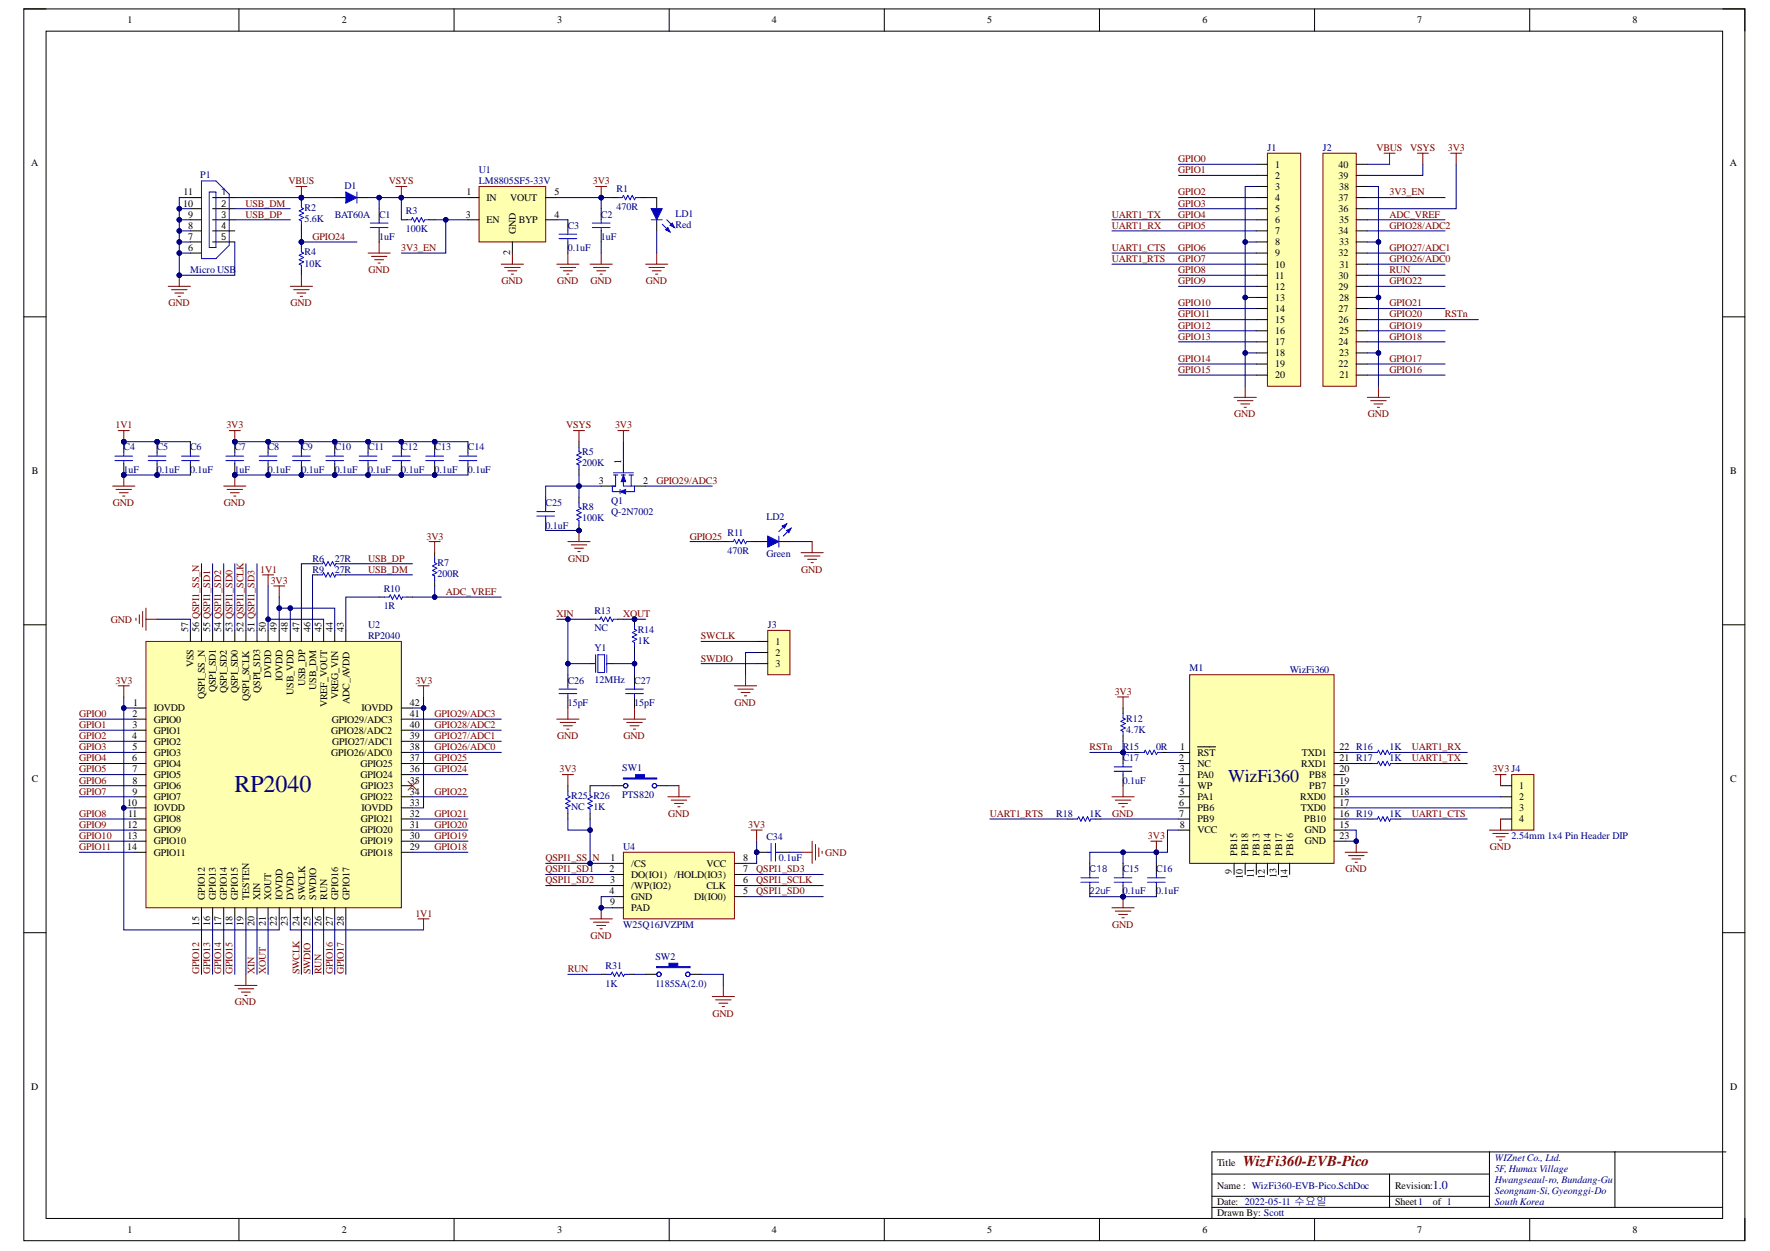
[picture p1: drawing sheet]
<svg xmlns="http://www.w3.org/2000/svg" width="297mm" height="210mm" viewBox="0 0 297 210" stroke-linecap="round" stroke-linejoin="round" font-family="sans-serif">
<defs><g id="words">
<text font-size="4.1" fill="#000080" x="39.3" y="132.8">RP2040</text>
<text font-size="3" fill="#000080" x="206.1" y="131.2">WizFi360</text>
<text font-size="2.5" fill="#800000" x="208.6" y="195.7">WizFi360-EVB-Pico</text>
<text font-size="2" fill="#000080" x="240.5" y="199.5">1.0</text>
<g font-size="1.7">
<text x="21.4" y="3.9">1</text>
<text x="57.4" y="3.9">2</text>
<text x="93.5" y="3.9">3</text>
<text x="129.5" y="3.9">4</text>
<text x="165.7" y="3.9">5</text>
<text x="201.8" y="3.9">6</text>
<text x="237.8" y="3.9">7</text>
<text x="274" y="3.9">8</text>
<text x="5.2" y="27.9">A</text>
<text x="214" y="28.2">1</text>
<text x="224.6" y="28.2">40</text>
<text x="290.3" y="27.9">A</text>
<text x="30.7" y="34.7">10</text>
<text x="30.8" y="32.8">11</text>
<text x="78.3" y="32.8">1</text>
<text x="81.6" y="33.7">IN</text>
<text x="85.6" y="33.7">VOUT</text>
<text x="93.1" y="32.8">5</text>
<text x="214" y="30">2</text>
<text x="214" y="31.9">3</text>
<text x="214" y="33.7">4</text>
<text x="214" y="35.6">5</text>
<text x="224.6" y="35.6">36</text>
<text x="224.6" y="33.7">37</text>
<text x="224.6" y="30">39</text>
<text x="224.7" y="31.9">38</text>
<text x="31.6" y="40.2">7</text>
<text x="31.6" y="38.4">8</text>
<text x="31.6" y="36.5">9</text>
<text x="78.2" y="36.5">3</text>
<text x="81.6" y="37.5">EN</text>
<text x="86.6" y="39.3" transform="rotate(-90 86.6 39.3)">GND</text>
<text x="87.1" y="37.5">BYP</text>
<text x="93.1" y="36.5">4</text>
<text x="214" y="37.5">6</text>
<text x="214" y="39.3">7</text>
<text x="214" y="41.2">8</text>
<text x="224.6" y="39.3">34</text>
<text x="224.7" y="41.2">33</text>
<text x="224.7" y="37.5">35</text>
<text x="31.6" y="42.1">6</text>
<text x="85.6" y="42.9" transform="rotate(-90 85.6 42.9)">2</text>
<text x="214" y="43">9</text>
<text x="214" y="44.9">10</text>
<text x="214" y="46.7">11</text>
<text x="224.6" y="46.7">30</text>
<text x="224.6" y="43">32</text>
<text x="224.8" y="44.9">31</text>
<text x="214" y="48.6">12</text>
<text x="214" y="50.5">13</text>
<text x="214" y="52.3">14</text>
<text x="224.6" y="52.3">27</text>
<text x="224.6" y="48.6">29</text>
<text x="224.7" y="50.5">28</text>
<text x="214" y="54.2">15</text>
<text x="214" y="56">16</text>
<text x="214" y="57.9">17</text>
<text x="214" y="59.8">18</text>
<text x="224.6" y="57.9">24</text>
<text x="224.6" y="54.2">26</text>
<text x="224.7" y="59.8">23</text>
<text x="224.7" y="56">25</text>
<text x="214" y="61.6">19</text>
<text x="214" y="63.5">20</text>
<text x="224.6" y="61.6">22</text>
<text x="224.8" y="63.5">21</text>
<text x="104.2" y="77.9" transform="rotate(-90 104.2 77.9)">1</text>
<text x="5.3" y="79.6">B</text>
<text x="100.5" y="81.2">3</text>
<text x="108" y="81.2">2</text>
<text x="290.4" y="79.6">B</text>
<text x="31.6" y="106.1" transform="rotate(-90 31.6 106.1)">57</text>
<text x="33.4" y="106.1" transform="rotate(-90 33.4 106.1)">56 QSPI1_SS_N</text>
<text x="35.3" y="106.1" transform="rotate(-90 35.3 106.1)">55 QSPI1_SD1</text>
<text x="37.1" y="106.1" transform="rotate(-90 37.1 106.1)">54 QSPI1_SD2</text>
<text x="39" y="106.1" transform="rotate(-90 39 106.1)">53 QSPI1_SD0</text>
<text x="40.9" y="106.1" transform="rotate(-90 40.9 106.1)">52 QSPI1_SCLK</text>
<text x="42.7" y="106.1" transform="rotate(-90 42.7 106.1)">51 QSPI1_SD3</text>
<text x="44.6" y="106.1" transform="rotate(-90 44.6 106.1)">50</text>
<text x="46.5" y="106.1" transform="rotate(-90 46.5 106.1)">49</text>
<text x="48.3" y="106.1" transform="rotate(-90 48.3 106.1)">48</text>
<text x="50.3" y="106.1" transform="rotate(-90 50.3 106.1)">47</text>
<text x="52.1" y="106.1" transform="rotate(-90 52.1 106.1)">46</text>
<text x="54" y="106.1" transform="rotate(-90 54 106.1)">45</text>
<text x="55.8" y="106.1" transform="rotate(-90 55.8 106.1)">44</text>
<text x="57.7" y="106.1" transform="rotate(-90 57.7 106.1)">43</text>
<text x="32.5" y="111.9" transform="rotate(-90 32.5 111.9)">VSS</text>
<text x="45.5" y="113.7" transform="rotate(-90 45.5 113.7)">DVDD</text>
<text x="130.1" y="108.2">1</text>
<text x="130.1" y="110.1">2</text>
<text x="130.1" y="111.9">3</text>
<text x="22.3" y="118.4">1</text>
<text x="25.8" y="119.4">IOVDD</text>
<text x="34.4" y="117.3" transform="rotate(-90 34.4 117.3)">QSPI_SS_N</text>
<text x="36.2" y="116.2" transform="rotate(-90 36.2 116.2)">QSPI_SD1</text>
<text x="38.1" y="116.3" transform="rotate(-90 38.1 116.3)">QSPI_SD2</text>
<text x="39.9" y="116.3" transform="rotate(-90 39.9 116.3)">QSPI_SD0</text>
<text x="41.8" y="117.7" transform="rotate(-90 41.8 117.7)">QSPI_SCLK</text>
<text x="43.7" y="116.2" transform="rotate(-90 43.7 116.2)">QSPI_SD3</text>
<text x="47.4" y="114.3" transform="rotate(-90 47.4 114.3)">IOVDD</text>
<text x="49.2" y="116.6" transform="rotate(-90 49.2 116.6)">USB_VDD</text>
<text x="51.2" y="115.1" transform="rotate(-90 51.2 115.1)">USB_DP</text>
<text x="53.1" y="115.7" transform="rotate(-90 53.1 115.7)">USB_DM</text>
<text x="54.9" y="118.7" transform="rotate(-90 54.9 118.7)">VREF_VOUT</text>
<text x="56.8" y="117.3" transform="rotate(-90 56.8 117.3)">VREG_VIN</text>
<text x="58.6" y="118.1" transform="rotate(-90 58.6 118.1)">ADC_AVDD</text>
<text x="60.7" y="119.4">IOVDD</text>
<text x="68.8" y="118.4">42</text>
<text x="22.2" y="124">4</text>
<text x="22.3" y="120.3">2</text>
<text x="22.3" y="122.2">3</text>
<text x="22.3" y="125.9">5</text>
<text x="25.8" y="121.2">GPIO0</text>
<text x="25.8" y="123.1">GPIO1</text>
<text x="25.8" y="125">GPIO2</text>
<text x="55.6" y="123.1">GPIO28/ADC2</text>
<text x="55.7" y="121.2">GPIO29/ADC3</text>
<text x="55.8" y="125">GPIO27/ADC1</text>
<text x="68.8" y="125.9">38</text>
<text x="68.8" y="124">39</text>
<text x="68.8" y="122.2">40</text>
<text x="68.8" y="120.3">41</text>
<text x="198.1" y="125.9">1</text>
<text x="224.8" y="125.9">22 R16</text>
<text x="5.3" y="131.2">C</text>
<text x="22.2" y="127.7">6</text>
<text x="22.3" y="129.6">7</text>
<text x="22.3" y="131.5">8</text>
<text x="25.8" y="126.8">GPIO3</text>
<text x="25.8" y="128.7">GPIO4</text>
<text x="25.8" y="130.5">GPIO5</text>
<text x="55.6" y="126.8">GPIO26/ADC0</text>
<text x="60.5" y="130.5">GPIO24</text>
<text x="60.5" y="128.7">GPIO25</text>
<text x="68.8" y="131.5">35</text>
<text x="68.8" y="129.6">36</text>
<text x="68.8" y="127.7">37</text>
<text x="197.9" y="127.7">2</text>
<text x="197.9" y="131.5">4</text>
<text x="198" y="129.6">3</text>
<text x="200.9" y="126.8">RST</text>
<text x="200.9" y="128.7">NC</text>
<text x="200.9" y="130.5">PA0</text>
<text x="218.4" y="128.7">RXD1</text>
<text x="218.5" y="126.8">TXD1</text>
<text x="219.7" y="130.5">PB8</text>
<text x="224.8" y="131.5">19</text>
<text x="224.8" y="129.6">20</text>
<text x="224.8" y="127.7">21 R17</text>
<text x="290.4" y="131.2">C</text>
<text x="21.3" y="135.2">10</text>
<text x="21.5" y="137">11</text>
<text x="22.3" y="133.3">9</text>
<text x="25.8" y="132.4">GPIO6</text>
<text x="25.8" y="134.3">GPIO7</text>
<text x="25.8" y="136.1">IOVDD</text>
<text x="25.8" y="138">GPIO8</text>
<text x="60.5" y="134.3">GPIO22</text>
<text x="60.6" y="138">GPIO21</text>
<text x="60.6" y="132.4">GPIO23</text>
<text x="60.7" y="136.1">IOVDD</text>
<text x="68.8" y="137">32</text>
<text x="68.8" y="135.2">33</text>
<text x="68.8" y="133.3">34</text>
<text x="197.9" y="135.2">6</text>
<text x="197.9" y="137">7</text>
<text x="198" y="133.3">5</text>
<text x="200.9" y="132.4">WP</text>
<text x="200.9" y="134.3">PA1</text>
<text x="200.9" y="136.1">PB6</text>
<text x="200.9" y="138">PB9</text>
<text x="218.2" y="134.3">RXD0</text>
<text x="218.3" y="136.1">TXD0</text>
<text x="218.9" y="138">PB10</text>
<text x="219.7" y="132.4">PB7</text>
<text x="224.8" y="137">16 R19</text>
<text x="224.8" y="135.2">17</text>
<text x="224.8" y="133.3">18</text>
<text x="254.9" y="132.4">1</text>
<text x="254.9" y="134.3">2</text>
<text x="254.9" y="136.1">3</text>
<text x="254.9" y="138">4</text>
<text x="21.3" y="142.6">14</text>
<text x="21.4" y="138.9">12</text>
<text x="21.4" y="140.8">13</text>
<text x="25.8" y="139.8">GPIO9</text>
<text x="25.8" y="141.7">GPIO10</text>
<text x="25.8" y="143.6">GPIO11</text>
<text x="60.5" y="143.6">GPIO18</text>
<text x="60.5" y="141.7">GPIO19</text>
<text x="60.5" y="139.8">GPIO20</text>
<text x="68.8" y="142.6">29</text>
<text x="68.8" y="140.8">30</text>
<text x="68.8" y="138.9">31</text>
<text x="198" y="138.9">8</text>
<text x="200.9" y="139.8">VCC</text>
<text x="207.6" y="143.6" transform="rotate(-90 207.6 143.6)">PB15</text>
<text x="209.5" y="143.6" transform="rotate(-90 209.5 143.6)">PB18</text>
<text x="211.4" y="143.6" transform="rotate(-90 211.4 143.6)">PB13</text>
<text x="213.2" y="143.6" transform="rotate(-90 213.2 143.6)">PB14</text>
<text x="215.2" y="143.6" transform="rotate(-90 215.2 143.6)">PB17</text>
<text x="217" y="143.6" transform="rotate(-90 217 143.6)">PB16</text>
<text x="219" y="139.8">GND</text>
<text x="219" y="141.7">GND</text>
<text x="224.8" y="138.9">15</text>
<text x="224.8" y="140.8">23</text>
<text x="102.3" y="146.3">2</text>
<text x="102.4" y="148.2">3</text>
<text x="102.5" y="144.5">1</text>
<text x="105.9" y="145.4">/CS</text>
<text x="105.9" y="147.3">DO(IO1) /HOLD(IO3)</text>
<text x="105.9" y="149.1">/WP(IO2)</text>
<text x="118.5" y="149.1">CLK</text>
<text x="118.5" y="145.4">VCC</text>
<text x="124.7" y="148.2">6</text>
<text x="124.7" y="146.3">7</text>
<text x="124.7" y="144.5">8</text>
<text x="206.7" y="146.6" transform="rotate(-90 206.7 146.6)">9</text>
<text x="208.6" y="147.4" transform="rotate(-90 208.6 147.4)">10</text>
<text x="210.4" y="147.3" transform="rotate(-90 210.4 147.3)">11</text>
<text x="212.3" y="147.4" transform="rotate(-90 212.3 147.4)">12</text>
<text x="214.2" y="147.4" transform="rotate(-90 214.2 147.4)">13</text>
<text x="216.1" y="147.4" transform="rotate(-90 216.1 147.4)">14</text>
<text x="33.4" y="155.4" transform="rotate(-90 33.4 155.4)">15</text>
<text x="34.4" y="151" transform="rotate(-90 34.4 151)">GPIO12</text>
<text x="35.3" y="155.4" transform="rotate(-90 35.3 155.4)">16</text>
<text x="36.2" y="151" transform="rotate(-90 36.2 151)">GPIO13</text>
<text x="37.1" y="155.4" transform="rotate(-90 37.1 155.4)">17</text>
<text x="38.1" y="151" transform="rotate(-90 38.1 151)">GPIO14</text>
<text x="39" y="155.4" transform="rotate(-90 39 155.4)">18</text>
<text x="39.9" y="151" transform="rotate(-90 39.9 151)">GPIO15</text>
<text x="40.9" y="155.4" transform="rotate(-90 40.9 155.4)">19</text>
<text x="41.8" y="151" transform="rotate(-90 41.8 151)">TESTEN</text>
<text x="42.7" y="155.4" transform="rotate(-90 42.7 155.4)">20</text>
<text x="43.7" y="151" transform="rotate(-90 43.7 151)">XIN</text>
<text x="44.6" y="155.3" transform="rotate(-90 44.6 155.3)">21</text>
<text x="45.5" y="151" transform="rotate(-90 45.5 151)">XOUT</text>
<text x="46.5" y="155.4" transform="rotate(-90 46.5 155.4)">22</text>
<text x="47.4" y="151" transform="rotate(-90 47.4 151)">IOVDD</text>
<text x="48.3" y="155.3" transform="rotate(-90 48.3 155.3)">23</text>
<text x="49.2" y="151" transform="rotate(-90 49.2 151)">DVDD</text>
<text x="50.3" y="155.4" transform="rotate(-90 50.3 155.4)">24</text>
<text x="51.2" y="151" transform="rotate(-90 51.2 151)">SWCLK</text>
<text x="52.1" y="155.4" transform="rotate(-90 52.1 155.4)">25</text>
<text x="53.1" y="151" transform="rotate(-90 53.1 151)">SWDIO</text>
<text x="54" y="155.4" transform="rotate(-90 54 155.4)">26</text>
<text x="54.9" y="151" transform="rotate(-90 54.9 151)">RUN</text>
<text x="55.8" y="155.4" transform="rotate(-90 55.8 155.4)">27</text>
<text x="56.8" y="151" transform="rotate(-90 56.8 151)">GPIO16</text>
<text x="57.7" y="155.4" transform="rotate(-90 57.7 155.4)">28</text>
<text x="58.6" y="151" transform="rotate(-90 58.6 151)">GPIO17</text>
<text x="102.3" y="150.1">4</text>
<text x="102.4" y="151.9">9</text>
<text x="105.9" y="151">GND</text>
<text x="105.9" y="152.9">PAD</text>
<text x="116.5" y="151">DI(IO0)</text>
<text x="124.7" y="150.1">5</text>
<text x="5.2" y="182.9">D</text>
<text x="290.4" y="182.9">D</text>
<text x="204.2" y="195.7">Title</text>
<text x="204.2" y="202.2">Date: 2022-05-11 수요일</text>
<text x="204.2" y="199.4">Name : WizFi360-EVB-Pico.SchDoc</text>
<text x="234.1" y="199.4">Revision:</text>
<text x="234.1" y="202.2">Sheet1</text>
<text x="240.5" y="202.2">of 1</text>
<text x="21.4" y="206.9">1</text>
<text x="57.4" y="206.9">2</text>
<text x="93.5" y="206.9">3</text>
<text x="129.5" y="206.9">4</text>
<text x="165.7" y="206.9">5</text>
<text x="201.8" y="206.9">6</text>
<text x="204.2" y="204.1">Drawn By: Scott</text>
<text x="237.8" y="206.9">7</text>
<text x="274" y="206.9">8</text>
</g>
<g font-size="1.7" fill="#000080">
<text x="33.6" y="29.8">P1</text>
<text x="80.4" y="29.1">U1</text>
<text x="212.7" y="25.4">J1</text>
<text x="222" y="25.4">J2</text>
<text x="51.1" y="35.4">R2</text>
<text x="57.8" y="31.7">D1</text>
<text x="68.1" y="35.9">R3</text>
<text x="80.4" y="30.9">LM8805SF5-33V</text>
<text x="103.5" y="32.2">R1</text>
<text x="103.5" y="35.2">470R</text>
<text x="51.1" y="37.3">5.6K</text>
<text x="56.2" y="36.5">BAT60A</text>
<text x="63.6" y="36.5">C1</text>
<text x="63.6" y="40.2">1uF</text>
<text x="68.1" y="39">100K</text>
<text x="95.3" y="38.4">C3</text>
<text x="100.9" y="36.5">C2</text>
<text x="100.9" y="40.2">1uF</text>
<text x="113.4" y="36.4">LD1</text>
<text x="113.4" y="38.2">Red</text>
<text x="31.9" y="45.8">Micro USB</text>
<text x="51.1" y="42.9">R4</text>
<text x="51.1" y="44.7">10K</text>
<text x="95.3" y="42.1">0.1uF</text>
<text x="20.7" y="75.6">C4</text>
<text x="26.3" y="75.6">C5</text>
<text x="31.9" y="75.6">C6</text>
<text x="39.3" y="75.6">C7</text>
<text x="44.9" y="75.6">C8</text>
<text x="50.6" y="75.6">C9</text>
<text x="56.2" y="75.6">C10</text>
<text x="61.8" y="75.6">C11</text>
<text x="67.3" y="75.6">C12</text>
<text x="72.9" y="75.6">C13</text>
<text x="78.5" y="75.6">C14</text>
<text x="97.7" y="76.3">R5</text>
<text x="20.7" y="79.3">1uF</text>
<text x="26.3" y="79.3">0.1uF</text>
<text x="31.9" y="79.3">0.1uF</text>
<text x="39.3" y="79.3">1uF</text>
<text x="44.9" y="79.3">0.1uF</text>
<text x="50.6" y="79.3">0.1uF</text>
<text x="56.2" y="79.3">0.1uF</text>
<text x="61.8" y="79.3">0.1uF</text>
<text x="67.3" y="79.3">0.1uF</text>
<text x="72.9" y="79.3">0.1uF</text>
<text x="78.5" y="79.3">0.1uF</text>
<text x="97.7" y="78.2">200K</text>
<text x="91.5" y="84.9">C25</text>
<text x="91.5" y="88.7">0.1uF</text>
<text x="97.7" y="85.6">R8</text>
<text x="97.7" y="87.5">100K</text>
<text x="102.5" y="84.5">Q1</text>
<text x="102.5" y="86.4">Q-2N7002</text>
<text x="122.1" y="90">R11</text>
<text x="128.6" y="87.3">LD2</text>
<text x="52.5" y="94.3">R6</text>
<text x="56.2" y="94.3">27R</text>
<text x="73.4" y="94.9">R7</text>
<text x="122.1" y="92.9">470R</text>
<text x="128.6" y="93.5">Green</text>
<text x="52.5" y="96.1">R9</text>
<text x="56.2" y="96.1">27R</text>
<text x="64.4" y="99.3">R10</text>
<text x="73.4" y="96.8">200R</text>
<text x="61.8" y="105.4">U2</text>
<text x="61.8" y="107.3">RP2040</text>
<text x="64.4" y="102.2">1R</text>
<text x="99.8" y="103">R13</text>
<text x="99.8" y="105.9">NC</text>
<text x="107" y="106.2">R14</text>
<text x="128.9" y="105.4">J3</text>
<text x="99.8" y="109.3">Y1</text>
<text x="107" y="108">1K</text>
<text x="199.6" y="112.6">M1</text>
<text x="216.4" y="112.9">WizFi360</text>
<text x="95.3" y="114.7">C26</text>
<text x="95.3" y="118.4">15pF</text>
<text x="99.8" y="114.6">12MHz</text>
<text x="106.4" y="114.7">C27</text>
<text x="106.4" y="118.4">15pF</text>
<text x="188.4" y="125.9">R15</text>
<text x="189" y="121.1">R12</text>
<text x="189" y="122.9">4.7K</text>
<text x="194" y="125.9">0R</text>
<text x="233.2" y="125.9">1K</text>
<text x="104.4" y="129.4">SW1</text>
<text x="188.4" y="127.7">C17</text>
<text x="188.4" y="131.5">0.1uF</text>
<text x="233.2" y="127.7">1K</text>
<text x="95.9" y="134.1">R25 R26</text>
<text x="95.9" y="135.9">NC</text>
<text x="99.6" y="135.9">1K</text>
<text x="104.4" y="133.9">PTS820</text>
<text x="177.3" y="137">R18</text>
<text x="182.8" y="137">1K</text>
<text x="233.2" y="137">1K</text>
<text x="104.6" y="142.6">U4</text>
<text x="128.6" y="140.9">C34</text>
<text x="253.7" y="140.8">2.54mm 1x4 Pin Header DIP</text>
<text x="130.7" y="144.5">0.1uF</text>
<text x="188.4" y="146.3">C15</text>
<text x="194" y="146.3">C16</text>
<text x="104.6" y="155.6">W25Q16JVZPIM</text>
<text x="188.4" y="150.1">0.1uF</text>
<text x="194" y="150.1">0.1uF</text>
<text x="110" y="161.1">SW2</text>
<text x="101.6" y="162.6">R31</text>
<text x="101.6" y="165.5">1K</text>
<text x="110" y="165.5">1185SA(2.0)</text>
<text x="250.9" y="194.8">WIZnet Co., Ltd.</text>
<text x="250.9" y="196.6">5F, Humax Village</text>
<text x="250.9" y="198.5">Hwangseaul-ro, Bundang-Gu</text>
<text x="250.9" y="200.4">Seongnam-Si,Gyeonggi-Do</text>
<text x="250.9" y="202.2">South Korea</text>
</g>
<g font-size="1.7" fill="#800000">
<text x="197.7" y="27.2">GPIO0</text>
<text x="197.7" y="29.1">GPIO1</text>
<text x="231" y="25.4">VBUS</text>
<text x="236.7" y="25.4">VSYS</text>
<text x="243" y="25.4">3V3</text>
<text x="41.2" y="34.7">USB_DM</text>
<text x="48.4" y="30.9">VBUS</text>
<text x="65.2" y="30.9">VSYS</text>
<text x="99.5" y="30.9">3V3</text>
<text x="197.7" y="32.8">GPIO2</text>
<text x="197.7" y="34.7">GPIO3</text>
<text x="233.2" y="32.8">3V3_EN</text>
<text x="41.2" y="36.5">USB_DP</text>
<text x="52.5" y="40.2">GPIO24</text>
<text x="186.6" y="36.5">UART1_TX</text>
<text x="186.6" y="38.4">UART1_RX</text>
<text x="197.7" y="36.5">GPIO4</text>
<text x="197.7" y="38.4">GPIO5</text>
<text x="233.2" y="38.4">GPIO28/ADC2</text>
<text x="233.2" y="36.5">ADC_VREF</text>
<text x="61.8" y="45.8">GND</text>
<text x="67.3" y="42.1">3V3_EN</text>
<text x="84.2" y="47.7">GND</text>
<text x="93.5" y="47.7">GND</text>
<text x="99.1" y="47.7">GND</text>
<text x="108.4" y="47.7">GND</text>
<text x="186.6" y="44">UART1_RTS</text>
<text x="186.6" y="42.1">UART1_CTS</text>
<text x="197.7" y="42.1">GPIO6</text>
<text x="197.7" y="44">GPIO7</text>
<text x="197.7" y="45.8">GPIO8</text>
<text x="197.7" y="47.7">GPIO9</text>
<text x="233.2" y="45.8">RUN</text>
<text x="233.2" y="47.7">GPIO22</text>
<text x="233.2" y="44">GPIO26/ADC0</text>
<text x="233.2" y="42.1">GPIO27/ADC1</text>
<text x="28.3" y="51.4">GND</text>
<text x="48.7" y="51.4">GND</text>
<text x="197.7" y="51.4">GPIO10</text>
<text x="197.7" y="53.3">GPIO11</text>
<text x="233.2" y="53.3">GPIO20</text>
<text x="233.2" y="51.4">GPIO21</text>
<text x="242.5" y="53.3">RSTn</text>
<text x="197.7" y="55.1">GPIO12</text>
<text x="197.7" y="57">GPIO13</text>
<text x="233.2" y="57">GPIO18</text>
<text x="233.2" y="55.1">GPIO19</text>
<text x="197.7" y="60.7">GPIO14</text>
<text x="197.7" y="62.6">GPIO15</text>
<text x="233.2" y="62.6">GPIO16</text>
<text x="233.2" y="60.7">GPIO17</text>
<text x="19.4" y="71.9">1V1</text>
<text x="38" y="71.9">3V3</text>
<text x="95" y="71.9">VSYS</text>
<text x="103.2" y="71.9">3V3</text>
<text x="207.1" y="70">GND</text>
<text x="229.5" y="70">GND</text>
<text x="110.2" y="81.2">GPIO29/ADC3</text>
<text x="19" y="84.9">GND</text>
<text x="37.6" y="84.9">GND</text>
<text x="61.8" y="94.3">USB_DP</text>
<text x="71.6" y="90.5">3V3</text>
<text x="95.4" y="94.3">GND</text>
<text x="115.7" y="90.5">GPIO25</text>
<text x="43.7" y="96.1">1V1</text>
<text x="45.4" y="98">3V3</text>
<text x="61.8" y="96.1">USB_DM</text>
<text x="74.8" y="99.8">ADC_VREF</text>
<text x="134.4" y="96.1">GND</text>
<text x="18.6" y="104.5">GND</text>
<text x="93.4" y="103.6">XIN</text>
<text x="104.6" y="103.6">XOUT</text>
<text x="117.6" y="107.3">SWCLK</text>
<text x="117.6" y="111">SWDIO</text>
<text x="19.4" y="114.7">3V3</text>
<text x="69.7" y="114.7">3V3</text>
<text x="123.3" y="118.4">GND</text>
<text x="187.1" y="116.6">3V3</text>
<text x="13.3" y="120.3">GPIO0</text>
<text x="13.3" y="122.2">GPIO1</text>
<text x="13.3" y="124">GPIO2</text>
<text x="13.3" y="125.9">GPIO3</text>
<text x="72.9" y="125.9">GPIO26/ADC0</text>
<text x="72.9" y="124">GPIO27/ADC1</text>
<text x="72.9" y="122.2">GPIO28/ADC2</text>
<text x="72.9" y="120.3">GPIO29/ADC3</text>
<text x="93.5" y="124">GND</text>
<text x="104.7" y="124">GND</text>
<text x="182.8" y="125.9">RSTn</text>
<text x="236.9" y="125.9">UART1_RX</text>
<text x="13.3" y="127.7">GPIO4</text>
<text x="13.3" y="129.6">GPIO5</text>
<text x="13.3" y="131.5">GPIO6</text>
<text x="72.9" y="129.6">GPIO24</text>
<text x="72.9" y="127.7">GPIO25</text>
<text x="93.9" y="129.6">3V3</text>
<text x="236.9" y="127.7">UART1_TX</text>
<text x="250.4" y="129.6">3V3 J4</text>
<text x="13.3" y="133.3">GPIO7</text>
<text x="13.3" y="137">GPIO8</text>
<text x="72.9" y="137">GPIO21</text>
<text x="72.9" y="133.3">GPIO22</text>
<text x="112.1" y="137">GND</text>
<text x="166.1" y="137">UART1_RTS</text>
<text x="186.6" y="137">GND</text>
<text x="236.9" y="137">UART1_CTS</text>
<text x="13.3" y="138.9">GPIO9</text>
<text x="13.3" y="140.8">GPIO10</text>
<text x="13.3" y="142.6">GPIO11</text>
<text x="72.9" y="142.6">GPIO18</text>
<text x="72.9" y="140.8">GPIO19</text>
<text x="72.9" y="138.9">GPIO20</text>
<text x="125.6" y="138.9">3V3</text>
<text x="138.5" y="143.6">GND</text>
<text x="192.7" y="140.8">3V3</text>
<text x="250" y="142.6">GND</text>
<text x="91.5" y="144.5">QSPI1_SS_N</text>
<text x="91.5" y="146.3">QSPI1_SD1</text>
<text x="91.5" y="148.2">QSPI1_SD2</text>
<text x="126.9" y="148.2">QSPI1_SCLK</text>
<text x="126.9" y="146.3">QSPI1_SD3</text>
<text x="225.8" y="146.3">GND</text>
<text x="69.7" y="153.8">1V1</text>
<text x="126.9" y="150.1">QSPI1_SD0</text>
<text x="186.6" y="155.6">GND</text>
<text x="99.1" y="157.5">GND</text>
<text x="33.4" y="163.5" transform="rotate(-90 33.4 163.5)">GPIO12</text>
<text x="35.3" y="163.5" transform="rotate(-90 35.3 163.5)">GPIO13</text>
<text x="37.1" y="163.5" transform="rotate(-90 37.1 163.5)">GPIO14</text>
<text x="39" y="163.5" transform="rotate(-90 39 163.5)">GPIO15</text>
<text x="42.7" y="163.5" transform="rotate(-90 42.7 163.5)">XIN</text>
<text x="44.6" y="163.5" transform="rotate(-90 44.6 163.5)">XOUT</text>
<text x="50.3" y="163.5" transform="rotate(-90 50.3 163.5)">SWCLK</text>
<text x="52.1" y="163.5" transform="rotate(-90 52.1 163.5)">SWDIO</text>
<text x="54" y="163.5" transform="rotate(-90 54 163.5)">RUN</text>
<text x="55.8" y="163.5" transform="rotate(-90 55.8 163.5)">GPIO16</text>
<text x="57.7" y="163.5" transform="rotate(-90 57.7 163.5)">GPIO17</text>
<text x="95.3" y="163.1">RUN</text>
<text x="39.4" y="168.7">GND</text>
<text x="119.6" y="170.6">GND</text>
</g>
<g font-size="1.6">
<text x="37.1" y="32.8">1</text>
<text x="37.1" y="34.7">2</text>
<text x="37.1" y="36.5">3</text>
<text x="37.1" y="38.4">4</text>
<text x="37.1" y="40.2">5</text>
</g>
<g font-size="1.6" fill="#000080">
<text x="182.8" y="146.3">C18</text>
<text x="182.8" y="150.1">22uF</text>
</g>
</g></defs>
<path d="M4 1.5h288.8v206.7h-288.8z" fill="none" stroke="#000" stroke-width=".17"/>
<path d="M7.7 5.2h281.4v199.2h-281.4z" fill-rule="evenodd" fill="#fff"/>
<g fill="none" stroke="#000" stroke-width=".17">
<path d="M4 1.5h3.7M7.7 5.2h281.4v199.2h-281.4zM40.1 1.5v3.7M76.2 1.5v3.7M112.3 1.5v3.7M148.4 1.5v3.7M184.5 1.5v3.7M220.6 1.5v3.7M256.7 1.5v3.7M289.1 1.5h3.7v3.7M4 53.2h3.7M289.1 53.2h3.7"/>
<path d="M4 104.8h3.7M289.1 104.8h3.7M4 156.5h3.7M289.1 156.5h3.7M203.4 197h46.6M233.2 197v5.6M250 193.3v9.3M271 193.3v9.3M289.6 193.3h-86.2v11.1M40.1 204.4v3.8M76.2 204.4v3.8M112.3 204.4v3.8"/>
<path d="M148.4 204.4v3.8M184.5 204.4v3.8M203.4 202.6h85.7M203.4 200.7h46.6M220.6 204.4v3.8M256.7 204.4v3.8M292.8 204.4v3.8"/>
</g>
<circle cx="20.8" cy="79.7" r=".37" fill="#000080"/>
<circle cx="20.8" cy="79.7" r=".37" fill="none" stroke="#000080" stroke-width=".17"/>
<circle cx="20.8" cy="74.1" r=".37" fill="#000080"/>
<circle cx="20.8" cy="74.1" r=".37" fill="none" stroke="#000080" stroke-width=".17"/>
<path d="M20.8 77.8v1.9" fill="none" stroke="#000" stroke-width=".17"/>
<circle cx="20.8" cy="79.7" r=".37" fill="#000080"/>
<circle cx="20.8" cy="79.7" r=".37" fill="none" stroke="#000080" stroke-width=".17"/>
<path d="M20.8 74.1v1.9" fill="none" stroke="#000" stroke-width=".17"/>
<circle cx="20.8" cy="74.1" r=".37" fill="#000080"/>
<circle cx="20.8" cy="74.1" r=".37" fill="none" stroke="#000080" stroke-width=".17"/>
<path d="M19.3 76.5h3M19.3 77.3h3M20.8 76v.5M20.8 77.3v.5" fill="none" stroke="#00f" stroke-width=".17"/>
<path d="M44.1 96.5h1.8M45 96.5v1.8M19.8 115.1h1.9M20.8 115.1v1.8" fill="none" stroke="#800000" stroke-width=".17"/>
<circle cx="26.4" cy="79.7" r=".37" fill="#000080"/>
<circle cx="26.4" cy="79.7" r=".37" fill="none" stroke="#000080" stroke-width=".17"/>
<circle cx="26.4" cy="74.1" r=".37" fill="#000080"/>
<circle cx="26.4" cy="74.1" r=".37" fill="none" stroke="#000080" stroke-width=".17"/>
<path d="M26.4 77.8v1.9" fill="none" stroke="#000" stroke-width=".17"/>
<circle cx="26.4" cy="79.7" r=".37" fill="#000080"/>
<circle cx="26.4" cy="79.7" r=".37" fill="none" stroke="#000080" stroke-width=".17"/>
<path d="M26.4 74.1v1.9" fill="none" stroke="#000" stroke-width=".17"/>
<circle cx="26.4" cy="74.1" r=".37" fill="#000080"/>
<circle cx="26.4" cy="74.1" r=".37" fill="none" stroke="#000080" stroke-width=".17"/>
<path d="M24.9 76.5h3M24.9 77.3h3M26.4 76v.5M26.4 77.3v.5M30.5 76.5h2.9M30.5 77.3h2.9M32 76v.5M32 77.3v.5" fill="none" stroke="#00f" stroke-width=".17"/>
<path d="M32 74.1v1.9M32 77.8v1.9" fill="none" stroke="#000" stroke-width=".17"/>
<circle cx="39.4" cy="79.7" r=".37" fill="#000080"/>
<circle cx="39.4" cy="79.7" r=".37" fill="none" stroke="#000080" stroke-width=".17"/>
<circle cx="39.4" cy="74.1" r=".37" fill="#000080"/>
<circle cx="39.4" cy="74.1" r=".37" fill="none" stroke="#000080" stroke-width=".17"/>
<path d="M39.4 77.8v1.9" fill="none" stroke="#000" stroke-width=".17"/>
<circle cx="39.4" cy="79.7" r=".37" fill="#000080"/>
<circle cx="39.4" cy="79.7" r=".37" fill="none" stroke="#000080" stroke-width=".17"/>
<path d="M39.4 74.1v1.9" fill="none" stroke="#000" stroke-width=".17"/>
<circle cx="39.4" cy="74.1" r=".37" fill="#000080"/>
<circle cx="39.4" cy="74.1" r=".37" fill="none" stroke="#000080" stroke-width=".17"/>
<path d="M37.9 76.5h3M37.9 77.3h3M39.4 76v.5M39.4 77.3v.5" fill="none" stroke="#00f" stroke-width=".17"/>
<circle cx="45" cy="79.7" r=".37" fill="#000080"/>
<circle cx="45" cy="79.7" r=".37" fill="none" stroke="#000080" stroke-width=".17"/>
<circle cx="45" cy="74.1" r=".37" fill="#000080"/>
<circle cx="45" cy="74.1" r=".37" fill="none" stroke="#000080" stroke-width=".17"/>
<path d="M45 77.8v1.9" fill="none" stroke="#000" stroke-width=".17"/>
<circle cx="45" cy="79.7" r=".37" fill="#000080"/>
<circle cx="45" cy="79.7" r=".37" fill="none" stroke="#000080" stroke-width=".17"/>
<path d="M45 74.1v1.9" fill="none" stroke="#000" stroke-width=".17"/>
<circle cx="45" cy="74.1" r=".37" fill="#000080"/>
<circle cx="45" cy="74.1" r=".37" fill="none" stroke="#000080" stroke-width=".17"/>
<path d="M43.5 76.5h3M43.5 77.3h3M45 76v.5M45 77.3v.5" fill="none" stroke="#00f" stroke-width=".17"/>
<circle cx="50.6" cy="79.7" r=".37" fill="#000080"/>
<circle cx="50.6" cy="79.7" r=".37" fill="none" stroke="#000080" stroke-width=".17"/>
<circle cx="50.6" cy="74.1" r=".37" fill="#000080"/>
<circle cx="50.6" cy="74.1" r=".37" fill="none" stroke="#000080" stroke-width=".17"/>
<path d="M50.6 77.8v1.9" fill="none" stroke="#000" stroke-width=".17"/>
<circle cx="50.6" cy="79.7" r=".37" fill="#000080"/>
<circle cx="50.6" cy="79.7" r=".37" fill="none" stroke="#000080" stroke-width=".17"/>
<path d="M50.6 74.1v1.9" fill="none" stroke="#000" stroke-width=".17"/>
<circle cx="50.6" cy="74.1" r=".37" fill="#000080"/>
<circle cx="50.6" cy="74.1" r=".37" fill="none" stroke="#000080" stroke-width=".17"/>
<path d="M49.1 76.5h3M49.1 77.3h3M50.6 76v.5M50.6 77.3v.5" fill="none" stroke="#00f" stroke-width=".17"/>
<circle cx="56.2" cy="79.7" r=".37" fill="#000080"/>
<circle cx="56.2" cy="79.7" r=".37" fill="none" stroke="#000080" stroke-width=".17"/>
<circle cx="56.2" cy="74.1" r=".37" fill="#000080"/>
<circle cx="56.2" cy="74.1" r=".37" fill="none" stroke="#000080" stroke-width=".17"/>
<path d="M56.2 77.8v1.9" fill="none" stroke="#000" stroke-width=".17"/>
<circle cx="56.2" cy="79.7" r=".37" fill="#000080"/>
<circle cx="56.2" cy="79.7" r=".37" fill="none" stroke="#000080" stroke-width=".17"/>
<path d="M56.2 74.1v1.9" fill="none" stroke="#000" stroke-width=".17"/>
<circle cx="56.2" cy="74.1" r=".37" fill="#000080"/>
<circle cx="56.2" cy="74.1" r=".37" fill="none" stroke="#000080" stroke-width=".17"/>
<path d="M54.7 76.5h3M54.7 77.3h3M56.2 76v.5M56.2 77.3v.5" fill="none" stroke="#00f" stroke-width=".17"/>
<circle cx="61.8" cy="79.7" r=".37" fill="#000080"/>
<circle cx="61.8" cy="79.7" r=".37" fill="none" stroke="#000080" stroke-width=".17"/>
<circle cx="61.8" cy="74.1" r=".37" fill="#000080"/>
<circle cx="61.8" cy="74.1" r=".37" fill="none" stroke="#000080" stroke-width=".17"/>
<path d="M61.8 77.8v1.9" fill="none" stroke="#000" stroke-width=".17"/>
<circle cx="61.8" cy="79.7" r=".37" fill="#000080"/>
<circle cx="61.8" cy="79.7" r=".37" fill="none" stroke="#000080" stroke-width=".17"/>
<path d="M61.8 74.1v1.9" fill="none" stroke="#000" stroke-width=".17"/>
<circle cx="61.8" cy="74.1" r=".37" fill="#000080"/>
<circle cx="61.8" cy="74.1" r=".37" fill="none" stroke="#000080" stroke-width=".17"/>
<path d="M60.3 76.5h3M60.3 77.3h3M61.8 76v.5M61.8 77.3v.5" fill="none" stroke="#00f" stroke-width=".17"/>
<circle cx="67.4" cy="79.7" r=".37" fill="#000080"/>
<circle cx="67.4" cy="79.7" r=".37" fill="none" stroke="#000080" stroke-width=".17"/>
<circle cx="67.4" cy="74.1" r=".37" fill="#000080"/>
<circle cx="67.4" cy="74.1" r=".37" fill="none" stroke="#000080" stroke-width=".17"/>
<path d="M67.4 77.8v1.9" fill="none" stroke="#000" stroke-width=".17"/>
<circle cx="67.4" cy="79.7" r=".37" fill="#000080"/>
<circle cx="67.4" cy="79.7" r=".37" fill="none" stroke="#000080" stroke-width=".17"/>
<path d="M67.4 74.1v1.9" fill="none" stroke="#000" stroke-width=".17"/>
<circle cx="67.4" cy="74.1" r=".37" fill="#000080"/>
<circle cx="67.4" cy="74.1" r=".37" fill="none" stroke="#000080" stroke-width=".17"/>
<path d="M65.9 76.5h2.9M65.9 77.3h2.9M67.4 76v.5M67.4 77.3v.5" fill="none" stroke="#00f" stroke-width=".17"/>
<circle cx="72.9" cy="79.7" r=".37" fill="#000080"/>
<circle cx="72.9" cy="79.7" r=".37" fill="none" stroke="#000080" stroke-width=".17"/>
<circle cx="72.9" cy="74.1" r=".37" fill="#000080"/>
<circle cx="72.9" cy="74.1" r=".37" fill="none" stroke="#000080" stroke-width=".17"/>
<path d="M72.9 77.8v1.9" fill="none" stroke="#000" stroke-width=".17"/>
<circle cx="72.9" cy="79.7" r=".37" fill="#000080"/>
<circle cx="72.9" cy="79.7" r=".37" fill="none" stroke="#000080" stroke-width=".17"/>
<path d="M72.9 74.1v1.9" fill="none" stroke="#000" stroke-width=".17"/>
<circle cx="72.9" cy="74.1" r=".37" fill="#000080"/>
<circle cx="72.9" cy="74.1" r=".37" fill="none" stroke="#000080" stroke-width=".17"/>
<path d="M71.5 76.5h2.9M71.5 77.3h2.9M72.9 76v.5M72.9 77.3v.5M77 76.5h3M77 77.3h3M78.5 76v.5M78.5 77.3v.5" fill="none" stroke="#00f" stroke-width=".17"/>
<path d="M78.5 74.1v1.9M78.5 77.8v1.9" fill="none" stroke="#000" stroke-width=".17"/>
<path d="M19.8 72.3h1.9M20.8 72.3v1.8" fill="none" stroke="#800000" stroke-width=".17"/>
<circle cx="20.8" cy="74.1" r=".37" fill="#000080"/>
<circle cx="20.8" cy="74.1" r=".37" fill="none" stroke="#000080" stroke-width=".17"/>
<path d="M20.8 79.7v1.9M18.9 81.6h3.7M19.5 82.1h2.6M20 82.7h1.5M20.6 83.2h.4" fill="none" stroke="#800000" stroke-width=".17"/>
<circle cx="20.8" cy="79.7" r=".37" fill="#000080"/>
<circle cx="20.8" cy="79.7" r=".37" fill="none" stroke="#000080" stroke-width=".17"/>
<path d="M39.4 79.7v1.9M37.5 81.6h3.8M38.1 82.1h2.6M38.7 82.7h1.4M39.2 83.2h.4" fill="none" stroke="#800000" stroke-width=".17"/>
<circle cx="39.4" cy="79.7" r=".37" fill="#000080"/>
<circle cx="39.4" cy="79.7" r=".37" fill="none" stroke="#000080" stroke-width=".17"/>
<path d="M38.5 72.3h1.8M39.4 72.3v1.8" fill="none" stroke="#800000" stroke-width=".17"/>
<circle cx="39.4" cy="74.1" r=".37" fill="#000080"/>
<circle cx="39.4" cy="74.1" r=".37" fill="none" stroke="#000080" stroke-width=".17"/>
<path d="M45.9 98.3h1.9M46.9 98.3v1.9M70.1 115.1h1.9M71.1 115.1v1.8M70.1 154.2h1.9M71.1 154.2v1.8" fill="none" stroke="#800000" stroke-width=".17"/>
<path d="M52.4 94.6h1M52.4 96.5h1M57.1 94.6h.9M57.1 96.5h.9" fill="none" stroke="#000" stroke-width=".17"/>
<path d="M53.4 94.6h.7l.2-.4 .4 .8 .4-.8 .3 .8 .4-.8 .4 .8 .2-.4h.7M53.4 96.5h.7l.2-.4 .4 .7 .4-.7 .3 .7 .4-.7 .4 .7 .2-.3h.7" fill="none" stroke="#00f" stroke-width=".17"/>
<path d="M24.5 107.6h42.9v44.7h-42.9z" fill-rule="evenodd" fill="#ffffb0"/>
<path d="M22.8 103.7v.4M23.4 103.2v1.4M23.9 102.6v2.6M24.5 107.6h42.9v44.7h-42.9zM24.5 102v3.8M24.5 103.9h1.9M39.4 165.3h3.7M40 165.9h2.6M40.5 166.5h1.5M41.1 167h.4M41.3 163.5v1.8" fill="none" stroke="#800000" stroke-width=".17"/>
<g fill="none" stroke="#000" stroke-width=".17">
<path d="M22.6 118.8h1.9M32 105.8v1.8M33.8 105.8v1.8M35.7 105.8v1.8M37.5 105.8v1.8M39.4 105.8v1.8M41.3 105.8v1.8M43.1 105.8v1.8M45 105.8v1.8M46.9 105.8v1.8M48.7 105.8v1.8M50.6 105.8v1.8"/>
<path d="M52.4 105.8v1.8M54.3 105.8v1.8M56.2 105.8v1.8M58 105.8v1.8M67.4 118.8h1.8M22.6 120.7h1.9M22.6 122.5h1.9M22.6 124.4h1.9M22.6 126.2h1.9M22.6 128.1h1.9M22.6 130h1.9M22.6 131.8h1.9"/>
<path d="M22.6 133.7h1.9M22.6 135.6h1.9M22.6 137.4h1.9M22.6 139.3h1.9M67.4 120.7h1.8M67.4 122.5h1.8M67.4 124.4h1.8M67.4 126.2h1.8M67.4 128.1h1.8M67.4 130h1.8M67.4 131.8h1.8M67.4 133.7h1.8"/>
<path d="M67.4 135.6h1.8M67.4 137.4h1.8M67.4 139.3h1.8M22.6 141.1h1.9M22.6 143h1.9M33.8 152.3v1.9M35.7 152.3v1.9M37.5 152.3v1.9M39.4 152.3v1.9M41.3 152.3v1.9M43.1 152.3v1.9M45 152.3v1.9"/>
<path d="M46.9 152.3v1.9M48.7 152.3v1.9M50.6 152.3v1.9M52.4 152.3v1.9M54.3 152.3v1.9M56.2 152.3v1.9M58 152.3v1.9M67.4 141.1h1.8M67.4 143h1.8"/>
</g>
<path d="M212.7 25.7h5.6v39.1h-5.6z" fill-rule="evenodd" fill="#ffffb0"/>
<path d="M212.7 25.7h5.6v39.1h-5.6z" fill="none" stroke="#800000" stroke-width=".17"/>
<g fill="none" stroke="#000" stroke-width=".17">
<path d="M210.8 27.6h1.9M210.8 29.4h1.9M210.8 31.3h1.9M210.8 33.1h1.9M210.8 35h1.9M210.8 36.9h1.9M210.8 38.7h1.9M210.8 40.6h1.9M210.8 42.5h1.9M210.8 44.3h1.9M210.8 46.2h1.9M210.8 48h1.9"/>
<path d="M210.8 49.9h1.9M210.8 51.8h1.9M210.8 53.6h1.9M210.8 55.5h1.9M210.8 57.4h1.9M210.8 59.2h1.9M210.8 61.1h1.9M210.8 62.9h1.9"/>
</g>
<path d="M222 25.7h5.6v39.1h-5.6z" fill-rule="evenodd" fill="#ffffb0"/>
<g fill="none" stroke="#800000" stroke-width=".17">
<path d="M222 25.7h5.6v39.1h-5.6zM232.3 25.7h1.8M233.2 25.7v1.9M207.1 66.7h3.7M207.7 67.2h2.6M208.2 67.8h1.5M208.8 68.3h.4M209 64.8v1.9M229.5 66.7h3.7M230 67.2h2.6M230.6 67.8h1.5M231.1 68.3h.4"/>
<path d="M231.3 64.8v1.9"/>
</g>
<g fill="none" stroke="#000" stroke-width=".17">
<path d="M227.6 38.7h1.9M227.6 36.9h1.9M227.6 35h1.9M227.6 33.1h1.9M227.6 31.3h1.9M227.6 29.4h1.9M227.6 27.6h1.9M227.6 59.2h1.9M227.6 57.4h1.9M227.6 55.5h1.9M227.6 53.6h1.9M227.6 51.8h1.9"/>
<path d="M227.6 49.9h1.9M227.6 48h1.9M227.6 46.2h1.9M227.6 44.3h1.9M227.6 42.5h1.9M227.6 40.6h1.9M227.6 62.9h1.9M227.6 61.1h1.9"/>
</g>
<circle cx="188.5" cy="150.5" r=".37" fill="#000080"/>
<circle cx="188.5" cy="150.5" r=".37" fill="none" stroke="#000080" stroke-width=".17"/>
<path d="M188.5 148.6v1.9" fill="none" stroke="#000" stroke-width=".17"/>
<circle cx="188.5" cy="150.5" r=".37" fill="#000080"/>
<circle cx="188.5" cy="150.5" r=".37" fill="none" stroke="#000080" stroke-width=".17"/>
<path d="M104.6 77.8v1.5M100.9 81.6h1.9M106.5 81.6h1.8M188.5 118.8v.9M188.5 123.5v.9M188.5 144.9v1.8M194.1 144.9v1.8M194.1 148.6v1.9" fill="none" stroke="#000" stroke-width=".17"/>
<g fill="none" stroke="#00f" stroke-width=".17">
<path d="M102.9 79.3h3.4M102.9 79.7h.8M103.3 79.7v1.9M104.2 79.7h.8M104.6 79.7v1.9h1.9M105.6 79.7h.7M105.9 79.7v1.9M188.5 119.7v.8l.3 .2-.7 .3 .7 .4-.7 .4 .7 .4-.7 .3 .4 .2v.8M187 147.3h3M187 148h3M188.5 146.7v.6M188.5 148v.6"/>
<path d="M192.6 147.3h3M192.6 148h3M194.1 146.7v.6M194.1 148v.6"/>
</g>
<path d="M243.4 25.7h1.9M244.4 25.7v1.9" fill="none" stroke="#800000" stroke-width=".17"/>
<path d="M104.6 79.7l.4 1.1h-.8z" fill="#00f"/>
<path d="M104.6 79.7l.4 1.1h-.8zM102.8 81.6h.5M106.5 81.6v.9h-1.5" fill="none" stroke="#00f" stroke-width=".17"/>
<path d="M104.1 82.5l.9-.4v.8z" fill="#00f"/>
<path d="M102.8 81.6v.9h1.3M104.1 82.5l.9-.4v.8zM104.1 82.1v.8" fill="none" stroke="#00f" stroke-width=".17"/>
<path d="M104.6 143h18.7v11.2h-18.7z" fill-rule="evenodd" fill="#ffffb0"/>
<path d="M126 139.3h1.9M127 139.3v1.8M104.6 143h18.7v11.2h-18.7z" fill="none" stroke="#800000" stroke-width=".17"/>
<path d="M102.8 144.9h1.8M102.8 146.7h1.8M102.8 148.6h1.8M102.8 150.4h1.8M102.8 152.3h1.8M123.3 144.9h1.8M123.3 146.7h1.8M123.3 148.6h1.8M123.3 150.4h1.8" fill="none" stroke="#000" stroke-width=".17"/>
<circle cx="127" cy="143" r=".37" fill="#000080"/>
<circle cx="127" cy="143" r=".37" fill="none" stroke="#000080" stroke-width=".17"/>
<path d="M127 143h1.8M130.7 143h1.9" fill="none" stroke="#000" stroke-width=".17"/>
<circle cx="127" cy="143" r=".37" fill="#000080"/>
<circle cx="127" cy="143" r=".37" fill="none" stroke="#000080" stroke-width=".17"/>
<path d="M128.8 143h.6M129.4 141.5v3M130.1 141.5v3M130.1 143h.6" fill="none" stroke="#00f" stroke-width=".17"/>
<path d="M99 154.2h3.8M99.6 154.7h2.6M100.1 155.3h1.5M100.7 155.8h.4M100.9 152.3v1.9" fill="none" stroke="#800000" stroke-width=".17"/>
<circle cx="100.9" cy="152.3" r=".37" fill="#000080"/>
<circle cx="100.9" cy="152.3" r=".37" fill="none" stroke="#000080" stroke-width=".17"/>
<path d="M72 90.9h1.9M72.9 90.9v1.8M134.4 143h1.9M136.3 141.1v3.8M136.9 141.7v2.6M137.4 142.3v1.4M138 142.8v.4" fill="none" stroke="#800000" stroke-width=".17"/>
<path d="M72.9 92.7v1M72.9 97.4v.9M63.6 100.2h1M68.3 100.2h.9M102.8 131.8h1.8M110.2 131.8h1.9" fill="none" stroke="#000" stroke-width=".17"/>
<path d="M72.9 93.7v.7l.4 .2-.7 .4 .7 .3-.7 .4 .7 .4-.7 .4 .3 .1v.8M64.6 100.2h.7l.2-.4 .4 .8 .3-.8 .4 .8 .4-.8 .4 .8 .1-.4h.8" fill="none" stroke="#00f" stroke-width=".17"/>
<path d="M104.6 130.5h2.1v-.5h1.5v.5h2v.2h-5.6z" fill-rule="evenodd" fill="#00f"/>
<g fill="none" stroke="#00f" stroke-width=".17">
<path d="M97.2 75v.8l.3 .2-.7 .3 .7 .4-.7 .4 .7 .4-.7 .3 .4 .2v.8M95.3 132.8v.7l.4 .2-.8 .4 .8 .3-.8 .4 .8 .4-.8 .4 .4 .1v.8M99 132.8v.7l.4 .2-.7 .4 .7 .3-.7 .4 .7 .4-.7 .4 .3 .1v.8M104.6 130.5h2.1v-.5h1.5v.5h2v.2h-5.6z"/>
<circle cx="105" cy="131.8" r=".37"/>
<circle cx="109.8" cy="131.8" r=".37"/>
</g>
<path d="M94.4 130h1.8M95.3 130v1.8M112.1 133.7h3.7M112.6 134.3h2.6M113.2 134.8h1.5M113.8 135.4h.3M113.9 131.8v1.9" fill="none" stroke="#800000" stroke-width=".17"/>
<path d="M97.2 74.1v.9M97.2 78.8v.9M95.3 131.8v1M95.3 136.5v.9M99 131.8v1M99 136.5v.9" fill="none" stroke="#000" stroke-width=".17"/>
<circle cx="97.2" cy="89" r=".37" fill="#000080"/>
<circle cx="97.2" cy="89" r=".37" fill="none" stroke="#000080" stroke-width=".17"/>
<path d="M97.2 83.4v1M97.2 88.1v.9" fill="none" stroke="#000" stroke-width=".17"/>
<circle cx="97.2" cy="89" r=".37" fill="#000080"/>
<circle cx="97.2" cy="89" r=".37" fill="none" stroke="#000080" stroke-width=".17"/>
<path d="M90.1 86.6h3M90.1 85.8h3M91.6 85.3v.5M91.6 86.6v.5M97.2 84.4v.7l.3 .2-.7 .4 .7 .3-.7 .4 .7 .4-.7 .3 .4 .2v.8" fill="none" stroke="#00f" stroke-width=".17"/>
<path d="M91.6 83.4v1.9M91.6 87.1v1.9" fill="none" stroke="#000" stroke-width=".17"/>
<path d="M95.3 90.9h3.7M95.9 91.4h2.6M96.4 92h1.5M97 92.5h.4M97.2 89v1.9" fill="none" stroke="#800000" stroke-width=".17"/>
<circle cx="97.2" cy="89" r=".37" fill="#000080"/>
<circle cx="97.2" cy="89" r=".37" fill="none" stroke="#000080" stroke-width=".17"/>
<path d="M96.2 72.3h1.9M97.2 72.3v1.8M103.7 72.3h1.9M104.6 72.3v1.8" fill="none" stroke="#800000" stroke-width=".17"/>
<path d="M95.3 113.2v1.9M95.3 116.9v1.9M99 111.4h1M101.8 111.4h1M106.5 113.2v1.9M106.5 116.9v1.9" fill="none" stroke="#000" stroke-width=".17"/>
<path d="M93.8 116.4h3M93.8 115.6h3M95.3 115.1v.5M95.3 116.4v.5M100 109.9v2.9M100.3 109.9h1.2v2.9h-1.2zM101.8 109.9v2.9M105 116.4h3M105 115.6h3M106.5 115.1v.5M106.5 116.4v.5" fill="none" stroke="#00f" stroke-width=".17"/>
<circle cx="106.5" cy="103.9" r=".37" fill="#000080"/>
<circle cx="106.5" cy="103.9" r=".37" fill="none" stroke="#000080" stroke-width=".17"/>
<path d="M106.5 103.9v.9" fill="none" stroke="#000" stroke-width=".17"/>
<circle cx="106.5" cy="103.9" r=".37" fill="#000080"/>
<circle cx="106.5" cy="103.9" r=".37" fill="none" stroke="#000080" stroke-width=".17"/>
<path d="M99 103.9h1M103.7 103.9h.9M106.5 108.6v.9" fill="none" stroke="#000" stroke-width=".17"/>
<path d="M100 103.9h.7l.2-.4 .4 .8 .3-.8 .4 .8 .4-.8 .4 .8 .1-.4h.8M106.5 104.8v.8l.4 .2-.8 .3 .8 .4-.8 .4 .8 .4-.8 .3 .4 .2v.8" fill="none" stroke="#00f" stroke-width=".17"/>
<path d="M95.3 118.8v1.9M106.5 118.8v1.9M93.4 120.7h3.8M94 121.2h2.6M94.6 121.8h1.4M95.1 122.3h.4M104.6 120.7h3.7M105.2 121.2h2.6M105.7 121.8h1.5M106.3 122.3h.4" fill="none" stroke="#800000" stroke-width=".17"/>
<path d="M128.8 105.8h3.8v7.4h-3.8z" fill-rule="evenodd" fill="#ffffb0"/>
<path d="M123.3 115.1h3.7M123.8 115.6h2.6M124.4 116.2h1.5M124.9 116.8h.4M125.1 113.2v1.9M128.8 105.8h3.8v7.4h-3.8z" fill="none" stroke="#800000" stroke-width=".17"/>
<path d="M121.4 90.9h.9M126 90.9h2.8M130.7 90.9h1.9M127 107.6h1.8M127 109.5h1.8M127 111.4h1.8" fill="none" stroke="#000" stroke-width=".17"/>
<path d="M122.3 90.9h.8l.2-.4 .3 .7 .4-.7 .4 .7 .3-.7 .4 .7 .2-.3h.7" fill="none" stroke="#00f" stroke-width=".17"/>
<path d="M128.8 89.9l1.9 1-1.9 .9z" fill="#00f"/>
<path d="M128.8 89.9l1.9 1-1.9 .9zM132 87.9l-1.3 1.3M132.8 88.6l-1.3 1.3" fill="none" stroke="#00f" stroke-width=".17"/>
<path d="M132 89l.8-.4-.4 .8z" fill="#00f"/>
<path d="M132 89l.8-.4-.4 .8z" fill="none" stroke="#00f" stroke-width=".17"/>
<path d="M131.3 88.3l.7-.4-.4 .7z" fill="#00f"/>
<path d="M130.7 89.9v1.9M131.3 88.3l.7-.4-.4 .7z" fill="none" stroke="#00f" stroke-width=".17"/>
<path d="M237.8 25.7h1.9M238.8 25.7v1.9M134.4 92.7h3.8M135 93.3h2.6M135.5 93.9h1.5M136.1 94.4h.4M136.3 90.9v1.8" fill="none" stroke="#800000" stroke-width=".17"/>
<path d="M110.2 33.2v1.8M110.2 36.9v1.8" fill="none" stroke="#000" stroke-width=".17"/>
<path d="M109.3 35h1.8l-.9 1.9z" fill="#00f"/>
<path d="M109.3 35h1.8l-.9 1.9zM111.1 37.6l1.3 1.3M111.9 36.9l1.3 1.3" fill="none" stroke="#00f" stroke-width=".17"/>
<path d="M111.7 38.5l.4-.3 .3 .7z" fill="#00f"/>
<path d="M111.7 38.5l.4-.3 .3 .7z" fill="none" stroke="#00f" stroke-width=".17"/>
<path d="M112.4 37.8l.4-.4 .4 .8z" fill="#00f"/>
<path d="M109.3 36.9h1.8M112.4 37.8l.4-.4 .4 .8z" fill="none" stroke="#00f" stroke-width=".17"/>
<path d="M108.3 44.3h3.8M108.9 44.9h2.6M109.5 45.4h1.5M110 46h.4M110.2 42.5v1.8" fill="none" stroke="#800000" stroke-width=".17"/>
<path d="M80.4 31.3h11.2v9.3h-11.2z" fill-rule="evenodd" fill="#ffffb0"/>
<path d="M80.4 31.3h11.2v9.3h-11.2zM100 31.3h1.8M100.9 31.3v1.9" fill="none" stroke="#800000" stroke-width=".17"/>
<path d="M78.5 36.9h1.9M78.5 33.2h1.9M91.6 36.9h1.8M91.6 33.2h1.8M86 40.6v1.9" fill="none" stroke="#000" stroke-width=".17"/>
<circle cx="100.9" cy="33.2" r=".37" fill="#000080"/>
<circle cx="100.9" cy="33.2" r=".37" fill="none" stroke="#000080" stroke-width=".17"/>
<g fill="none" stroke="#800000" stroke-width=".17">
<path d="M49.6 31.3h1.9M50.6 31.3v1.9M84.1 44.3h3.8M84.7 44.9h2.6M85.2 45.4h1.5M85.8 46h.4M86 42.5v1.8M93.4 44.3h3.8M94 44.9h2.6M94.6 45.4h1.4M95.1 46h.4M95.3 42.5v1.8"/>
<path d="M99 44.3h3.8M99.6 44.9h2.6M100.1 45.4h1.5M100.7 46h.4M100.9 42.5v1.8"/>
</g>
<circle cx="50.6" cy="33.2" r=".37" fill="#000080"/>
<circle cx="50.6" cy="33.2" r=".37" fill="none" stroke="#000080" stroke-width=".17"/>
<path d="M61.8 42.5h3.7M62.3 43h2.6M62.9 43.6h1.5M63.4 44.1h.4M63.6 40.6v1.9" fill="none" stroke="#800000" stroke-width=".17"/>
<path d="M56.2 33.2h1.8M59.9 33.2h1.9M63.6 35v1.9M63.6 38.7v1.9M67.4 36.9h.9M72 36.9h.9M95.3 36.9v1.8M100.9 35v1.9M100.9 38.7v1.9M102.8 33.2h.9M107.4 33.2h.9M95.3 40.6v1.9" fill="none" stroke="#000" stroke-width=".17"/>
<g fill="none" stroke="#00f" stroke-width=".17">
<path d="M62.1 37.4h3M62.1 38.2h3M63.6 36.9v.5M63.6 38.2v.5M68.3 36.9h.7l.2-.4 .4 .7 .4-.7 .3 .7 .4-.7 .4 .7 .2-.3h.7M93.8 39.3h3M95.3 38.7v.6M99.4 37.4h3M99.4 38.2h3M100.9 36.9v.5M100.9 38.2v.5M103.7 33.2h.7l.2-.4 .4 .7 .4-.7 .3 .7 .4-.7 .4 .7 .2-.3h.7"/>
<path d="M93.8 40h3M95.3 40v.6"/>
</g>
<path d="M58 32.2l1.9 1-1.9 .9z" fill="#00f"/>
<path d="M58 32.2l1.9 1-1.9 .9zM59.9 32.2v1.9" fill="none" stroke="#00f" stroke-width=".17"/>
<circle cx="50.6" cy="33.2" r=".37" fill="#000080"/>
<circle cx="50.6" cy="33.2" r=".37" fill="none" stroke="#000080" stroke-width=".17"/>
<path d="M50.6 33.2v.9" fill="none" stroke="#000" stroke-width=".17"/>
<circle cx="50.6" cy="33.2" r=".37" fill="#000080"/>
<circle cx="50.6" cy="33.2" r=".37" fill="none" stroke="#000080" stroke-width=".17"/>
<path d="M50.6 37.8v.9" fill="none" stroke="#000" stroke-width=".17"/>
<path d="M50.6 34.1v.7l.4 .2-.8 .4 .8 .4-.8 .3 .8 .4-.8 .4 .4 .2v.7" fill="none" stroke="#00f" stroke-width=".17"/>
<circle cx="50.6" cy="40.6" r=".37" fill="#000080"/>
<circle cx="50.6" cy="40.6" r=".37" fill="none" stroke="#000080" stroke-width=".17"/>
<path d="M50.6 40.6v.9" fill="none" stroke="#000" stroke-width=".17"/>
<circle cx="50.6" cy="40.6" r=".37" fill="#000080"/>
<circle cx="50.6" cy="40.6" r=".37" fill="none" stroke="#000080" stroke-width=".17"/>
<path d="M32 38.7h1.8M32 36.9h1.8M32 35h1.8M32 33.2h1.8M35.7 38.7h3.7M35.7 36.9h3.7M35.7 35h3.7M35.7 33.2h3.7M32 42.5h1.8M32 40.6h1.8M35.7 40.6h3.7M50.6 45.3v.9" fill="none" stroke="#000" stroke-width=".17"/>
<path d="M33.8 30.4h2.4l2.3 2.2v8.6l-2.3 2.2h-2.4zM35.1 32.2h1.1v9.3h-1.1zM50.6 41.5v.8l.4 .2-.8 .3 .8 .4-.8 .4 .8 .3-.8 .4 .4 .2v.8" fill="none" stroke="#00f" stroke-width=".17"/>
<path d="M28.2 48h3.8M28.8 48.6h2.6M29.3 49.2h1.5M29.9 49.7h.4M30.1 46.2v1.8M48.7 48h3.7M49.3 48.6h2.6M49.8 49.2h1.5M50.4 49.7h.4M50.6 46.2v1.8" fill="none" stroke="#800000" stroke-width=".17"/>
<circle cx="30.1" cy="46.2" r=".37" fill="#000080"/>
<circle cx="30.1" cy="46.2" r=".37" fill="none" stroke="#000080" stroke-width=".17"/>
<path d="M66.4 31.3h1.9M67.4 31.3v1.9" fill="none" stroke="#800000" stroke-width=".17"/>
<circle cx="67.4" cy="33.2" r=".37" fill="#000080"/>
<circle cx="67.4" cy="33.2" r=".37" fill="none" stroke="#000080" stroke-width=".17"/>
<path d="M68.5 131.1l1.5 1.5M70 131.1l-1.5 1.5" fill="none" stroke="#f00" stroke-width=".17"/>
<path d="M108.3 163.5h1.9M115.8 163.5h1.9" fill="none" stroke="#000" stroke-width=".17"/>
<path d="M110.2 162.2h2.1v-.6h1.5v.6h2v.2h-5.6z" fill-rule="evenodd" fill="#00f"/>
<g fill="none" stroke="#00f" stroke-width=".17">
<path d="M101.8 163.5h.8l.2-.4 .3 .8 .4-.8 .4 .8 .3-.8 .4 .8 .2-.4h.8M110.2 162.2h2.1v-.6h1.5v.6h2v.2h-5.6z"/>
<circle cx="110.6" cy="163.5" r=".37"/>
<circle cx="115.4" cy="163.5" r=".37"/>
</g>
<path d="M100.9 163.5h.9M105.6 163.5h.9" fill="none" stroke="#000" stroke-width=".17"/>
<path d="M119.5 167.2h3.8M120.1 167.8h2.6M120.6 168.3h1.5M121.2 168.9h.4M121.4 165.3v1.9" fill="none" stroke="#800000" stroke-width=".17"/>
<path d="M20.8 116.9v1.9h1.8" fill="none" stroke="#000080" stroke-width=".17"/>
<circle cx="20.8" cy="118.8" r=".37" fill="#000080"/>
<g fill="none" stroke="#000080" stroke-width=".17">
<path d="M20.8 79.7h11.2M48.7 154.2v1.8h22.4"/>
<circle cx="20.8" cy="118.8" r=".37"/>
</g>
<circle cx="26.4" cy="79.7" r=".37" fill="#000080"/>
<circle cx="26.4" cy="79.7" r=".37" fill="none" stroke="#000080" stroke-width=".17"/>
<circle cx="20.8" cy="79.7" r=".37" fill="#000080"/>
<g fill="none" stroke="#000080" stroke-width=".17">
<path d="M39.4 74.1h39.1"/>
<circle cx="20.8" cy="79.7" r=".37"/>
</g>
<circle cx="39.4" cy="74.1" r=".37" fill="#000080"/>
<circle cx="39.4" cy="74.1" r=".37" fill="none" stroke="#000080" stroke-width=".17"/>
<circle cx="45" cy="74.1" r=".37" fill="#000080"/>
<circle cx="45" cy="74.1" r=".37" fill="none" stroke="#000080" stroke-width=".17"/>
<circle cx="50.6" cy="74.1" r=".37" fill="#000080"/>
<circle cx="50.6" cy="74.1" r=".37" fill="none" stroke="#000080" stroke-width=".17"/>
<circle cx="56.2" cy="74.1" r=".37" fill="#000080"/>
<circle cx="56.2" cy="74.1" r=".37" fill="none" stroke="#000080" stroke-width=".17"/>
<circle cx="61.8" cy="74.1" r=".37" fill="#000080"/>
<circle cx="61.8" cy="74.1" r=".37" fill="none" stroke="#000080" stroke-width=".17"/>
<circle cx="67.4" cy="74.1" r=".37" fill="#000080"/>
<circle cx="67.4" cy="74.1" r=".37" fill="none" stroke="#000080" stroke-width=".17"/>
<circle cx="72.9" cy="74.1" r=".37" fill="#000080"/>
<g fill="none" stroke="#000080" stroke-width=".17">
<path d="M39.4 79.7h39.1"/>
<circle cx="72.9" cy="74.1" r=".37"/>
</g>
<circle cx="39.4" cy="79.7" r=".37" fill="#000080"/>
<circle cx="39.4" cy="79.7" r=".37" fill="none" stroke="#000080" stroke-width=".17"/>
<circle cx="45" cy="79.7" r=".37" fill="#000080"/>
<circle cx="45" cy="79.7" r=".37" fill="none" stroke="#000080" stroke-width=".17"/>
<circle cx="50.6" cy="79.7" r=".37" fill="#000080"/>
<circle cx="50.6" cy="79.7" r=".37" fill="none" stroke="#000080" stroke-width=".17"/>
<circle cx="56.2" cy="79.7" r=".37" fill="#000080"/>
<circle cx="56.2" cy="79.7" r=".37" fill="none" stroke="#000080" stroke-width=".17"/>
<circle cx="61.8" cy="79.7" r=".37" fill="#000080"/>
<circle cx="61.8" cy="79.7" r=".37" fill="none" stroke="#000080" stroke-width=".17"/>
<circle cx="67.4" cy="79.7" r=".37" fill="#000080"/>
<circle cx="67.4" cy="79.7" r=".37" fill="none" stroke="#000080" stroke-width=".17"/>
<circle cx="72.9" cy="79.7" r=".37" fill="#000080"/>
<g fill="none" stroke="#000080" stroke-width=".17">
<path d="M69.2 118.8h1.9v16.8h-1.9"/>
<circle cx="72.9" cy="79.7" r=".37"/>
</g>
<circle cx="71.1" cy="118.8" r=".37" fill="#000080"/>
<g fill="none" stroke="#000080" stroke-width=".17">
<path d="M71.1 116.9v1.9"/>
<circle cx="71.1" cy="118.8" r=".37"/>
</g>
<circle cx="71.1" cy="118.8" r=".37" fill="#000080"/>
<g fill="none" stroke="#000080" stroke-width=".17">
<path d="M20.8 74.1h11.2M52.4 94.6h-1.8v11.2M52.4 96.5v9.3M58 94.6h11.2M58 96.5h11.2"/>
<circle cx="71.1" cy="118.8" r=".37"/>
</g>
<circle cx="20.8" cy="74.1" r=".37" fill="#000080"/>
<circle cx="20.8" cy="74.1" r=".37" fill="none" stroke="#000080" stroke-width=".17"/>
<circle cx="26.4" cy="74.1" r=".37" fill="#000080"/>
<g fill="none" stroke="#000080" stroke-width=".17">
<path d="M26.4 103.9h5.6v1.9M13.3 120.7h9.3M13.3 122.5h9.3M13.3 124.4h9.3M13.3 126.2h9.3M13.3 128.1h9.3M13.3 130h9.3M13.3 131.8h9.3M20.8 135.6h1.8"/>
<circle cx="26.4" cy="74.1" r=".37"/>
</g>
<circle cx="20.8" cy="135.6" r=".37" fill="#000080"/>
<g fill="none" stroke="#000080" stroke-width=".17">
<path d="M33.8 94.6v11.2M35.7 94.6v11.2M37.5 94.6v11.2M39.4 94.6v11.2M41.3 94.6v11.2M43.1 94.6v11.2M46.9 102h1.8v3.8M13.3 133.7h9.3M13.3 137.4h9.3M13.3 139.3h9.3M69.2 133.7h9.3M69.2 137.4h9.3"/>
<path d="M69.2 139.3h9.3M69.2 130h9.3M69.2 128.1h9.3M69.2 126.2h14.9M69.2 124.4h14.9M69.2 122.5h14.9M69.2 120.7h14.9M13.3 141.1h9.3M13.3 143h9.3M33.8 154.2v9.3M35.7 154.2v9.3M37.5 154.2v9.3"/>
<path d="M39.4 154.2v9.3M41.3 154.2v9.3M43.1 154.2v9.3M45 154.2v9.3M50.6 154.2v9.3M52.4 154.2v9.3M54.3 154.2v9.3M56.2 154.2v9.3M58 154.2v9.3M69.2 141.1h9.3M69.2 143h9.3"/>
<circle cx="20.8" cy="135.6" r=".37"/>
</g>
<circle cx="48.7" cy="102" r=".37" fill="#000080"/>
<circle cx="48.7" cy="102" r=".37" fill="none" stroke="#000080" stroke-width=".17"/>
<circle cx="46.9" cy="102" r=".37" fill="#000080"/>
<g fill="none" stroke="#000080" stroke-width=".17">
<path d="M45 103.9h9.3v1.9"/>
<circle cx="46.9" cy="102" r=".37"/>
</g>
<circle cx="45" cy="103.9" r=".37" fill="#000080"/>
<g fill="none" stroke="#000080" stroke-width=".17">
<path d="M209 49.9h1.8"/>
<circle cx="45" cy="103.9" r=".37"/>
</g>
<circle cx="209" cy="49.9" r=".37" fill="#000080"/>
<g fill="none" stroke="#000080" stroke-width=".17">
<path d="M209 40.6h1.8"/>
<circle cx="209" cy="49.9" r=".37"/>
</g>
<circle cx="209" cy="40.6" r=".37" fill="#000080"/>
<g fill="none" stroke="#000080" stroke-width=".17">
<path d="M209 59.2v5.6"/>
<circle cx="209" cy="40.6" r=".37"/>
</g>
<circle cx="209" cy="59.2" r=".37" fill="#000080"/>
<g fill="none" stroke="#000080" stroke-width=".17">
<path d="M229.5 40.6h1.8"/>
<circle cx="209" cy="59.2" r=".37"/>
</g>
<circle cx="231.3" cy="40.6" r=".37" fill="#000080"/>
<g fill="none" stroke="#000080" stroke-width=".17">
<path d="M229.5 49.9h1.8"/>
<circle cx="231.3" cy="40.6" r=".37"/>
</g>
<circle cx="231.3" cy="49.9" r=".37" fill="#000080"/>
<g fill="none" stroke="#000080" stroke-width=".17">
<path d="M231.3 59.2v5.6"/>
<circle cx="231.3" cy="49.9" r=".37"/>
</g>
<circle cx="231.3" cy="59.2" r=".37" fill="#000080"/>
<g fill="none" stroke="#000080" stroke-width=".17">
<path d="M229.5 27.6h3.7M244.4 27.6v7.4h-14.9M229.5 53.6h18.6M229.5 51.8h13M229.5 57.4h13M229.5 55.5h13M229.5 62.9h13M229.5 61.1h13M91.6 146.7h11.2M91.6 148.6h11.2M125.1 146.7h13.1M125.1 148.6h13.1"/>
<path d="M125.1 150.4h13.1M127 141.1v3.8h-1.9"/>
<circle cx="231.3" cy="59.2" r=".37"/>
</g>
<circle cx="127" cy="143" r=".37" fill="#000080"/>
<g fill="none" stroke="#000080" stroke-width=".17">
<path d="M102.8 150.4h-1.9v1.9h1.9M132.6 143h1.8"/>
<circle cx="127" cy="143" r=".37"/>
</g>
<circle cx="100.9" cy="152.3" r=".37" fill="#000080"/>
<g fill="none" stroke="#000080" stroke-width=".17">
<path d="M48.7 102h7.5v3.8"/>
<circle cx="100.9" cy="152.3" r=".37"/>
</g>
<circle cx="48.7" cy="102" r=".37" fill="#000080"/>
<g fill="none" stroke="#000080" stroke-width=".17">
<path d="M72.9 98.3v1.9M63.6 100.2h-5.6v5.6"/>
<circle cx="48.7" cy="102" r=".37"/>
</g>
<circle cx="72.9" cy="100.2" r=".37" fill="#000080"/>
<g fill="none" stroke="#000080" stroke-width=".17">
<path d="M95.3 137.4v1.9h3.7M99 131.8h3.8M112.1 131.8h1.8"/>
<circle cx="72.9" cy="100.2" r=".37"/>
</g>
<circle cx="99" cy="139.3" r=".37" fill="#000080"/>
<g fill="none" stroke="#000080" stroke-width=".17">
<path d="M97.2 79.7v1.9h3.7"/>
<circle cx="99" cy="139.3" r=".37"/>
</g>
<circle cx="97.2" cy="81.6" r=".37" fill="#000080"/>
<g fill="none" stroke="#000080" stroke-width=".17">
<path d="M97.2 81.6v1.8"/>
<circle cx="97.2" cy="81.6" r=".37"/>
</g>
<circle cx="97.2" cy="81.6" r=".37" fill="#000080"/>
<g fill="none" stroke="#000080" stroke-width=".17">
<path d="M97.2 81.6h-5.6v1.8"/>
<circle cx="97.2" cy="81.6" r=".37"/>
</g>
<circle cx="97.2" cy="81.6" r=".37" fill="#000080"/>
<g fill="none" stroke="#000080" stroke-width=".17">
<path d="M91.6 89h5.6"/>
<circle cx="97.2" cy="81.6" r=".37"/>
</g>
<circle cx="97.2" cy="89" r=".37" fill="#000080"/>
<g fill="none" stroke="#000080" stroke-width=".17">
<path d="M104.6 74.1v3.7M108.3 81.6h11.2M104.6 103.9h3.7"/>
<circle cx="97.2" cy="89" r=".37"/>
</g>
<circle cx="106.5" cy="103.9" r=".37" fill="#000080"/>
<g fill="none" stroke="#000080" stroke-width=".17">
<path d="M106.5 109.5v1.9h-3.7"/>
<circle cx="106.5" cy="103.9" r=".37"/>
</g>
<circle cx="106.5" cy="111.3" r=".37" fill="#000080"/>
<g fill="none" stroke="#000080" stroke-width=".17">
<path d="M106.5 111.4v1.8"/>
<circle cx="106.5" cy="111.3" r=".37"/>
</g>
<circle cx="106.5" cy="111.3" r=".37" fill="#000080"/>
<g fill="none" stroke="#000080" stroke-width=".17">
<path d="M99 111.4h-3.7v1.8"/>
<circle cx="106.5" cy="111.3" r=".37"/>
</g>
<circle cx="95.3" cy="111.3" r=".37" fill="#000080"/>
<g fill="none" stroke="#000080" stroke-width=".17">
<path d="M99 103.9h-3.7v7.5"/>
<circle cx="95.3" cy="111.3" r=".37"/>
</g>
<circle cx="95.3" cy="111.3" r=".37" fill="#000080"/>
<circle cx="95.3" cy="111.3" r=".37" fill="none" stroke="#000080" stroke-width=".17"/>
<circle cx="95.3" cy="103.9" r=".37" fill="#000080"/>
<g fill="none" stroke="#000080" stroke-width=".17">
<path d="M93.4 103.9h1.9"/>
<circle cx="95.3" cy="103.9" r=".37"/>
</g>
<circle cx="95.3" cy="103.9" r=".37" fill="#000080"/>
<g fill="none" stroke="#000080" stroke-width=".17">
<path d="M93.4 33.2h7.5v1.8M93.4 36.9h1.9M108.3 33.2h1.9M110.2 38.7v3.8M186.6 36.9h24.2M186.6 38.7h24.2M197.8 27.6h13M197.8 29.4h13M197.8 33.1h13M197.8 35h13M229.5 33.1h13M229.5 36.9h13"/>
<path d="M229.5 38.7h13M238.8 27.6v1.8h-9.3M186.6 42.5h24.2M186.6 44.3h24.2M197.8 46.2h13M197.8 48h13M197.8 51.8h13M197.8 53.6h13M197.8 55.5h13M197.8 57.4h13M229.5 42.5h13M229.5 44.3h13"/>
<path d="M229.5 46.2h13M229.5 48h13M197.8 61.1h13M197.8 62.9h13M115.8 90.9h5.6M132.6 90.9h3.7M117.7 111.4h9.3M117.7 107.6h9.3M127 109.5h-1.9v3.7"/>
<circle cx="95.3" cy="103.9" r=".37"/>
</g>
<circle cx="100.9" cy="33.2" r=".37" fill="#000080"/>
<g fill="none" stroke="#000080" stroke-width=".17">
<path d="M100.9 33.2h1.9M100.9 40.6v1.9"/>
<circle cx="100.9" cy="33.2" r=".37"/>
</g>
<circle cx="100.9" cy="33.2" r=".37" fill="#000080"/>
<g fill="none" stroke="#000080" stroke-width=".17">
<path d="M63.6 33.2v1.8"/>
<circle cx="100.9" cy="33.2" r=".37"/>
</g>
<circle cx="63.6" cy="33.2" r=".37" fill="#000080"/>
<g fill="none" stroke="#000080" stroke-width=".17">
<path d="M50.6 33.2h5.6"/>
<circle cx="63.6" cy="33.2" r=".37"/>
</g>
<circle cx="50.6" cy="33.2" r=".37" fill="#000080"/>
<g fill="none" stroke="#000080" stroke-width=".17">
<path d="M50.6 38.7v1.9h9.3"/>
<circle cx="50.6" cy="33.2" r=".37"/>
</g>
<circle cx="50.6" cy="40.6" r=".37" fill="#000080"/>
<g fill="none" stroke="#000080" stroke-width=".17">
<path d="M39.4 33.2h11.2"/>
<circle cx="50.6" cy="40.6" r=".37"/>
</g>
<circle cx="50.6" cy="33.2" r=".37" fill="#000080"/>
<g fill="none" stroke="#000080" stroke-width=".17">
<path d="M30.1 40.6h1.9"/>
<circle cx="50.6" cy="33.2" r=".37"/>
</g>
<circle cx="30.1" cy="40.6" r=".37" fill="#000080"/>
<g fill="none" stroke="#000080" stroke-width=".17">
<path d="M30.1 38.7h1.9"/>
<circle cx="30.1" cy="40.6" r=".37"/>
</g>
<circle cx="30.1" cy="38.7" r=".37" fill="#000080"/>
<g fill="none" stroke="#000080" stroke-width=".17">
<path d="M30.1 36.9h1.9"/>
<circle cx="30.1" cy="38.7" r=".37"/>
</g>
<circle cx="30.1" cy="36.9" r=".37" fill="#000080"/>
<g fill="none" stroke="#000080" stroke-width=".17">
<path d="M30.1 35h1.9"/>
<circle cx="30.1" cy="36.9" r=".37"/>
</g>
<circle cx="30.1" cy="35" r=".37" fill="#000080"/>
<g fill="none" stroke="#000080" stroke-width=".17">
<path d="M39.4 40.6v5.6h-9.3v-3.7"/>
<circle cx="30.1" cy="35" r=".37"/>
</g>
<circle cx="30.1" cy="46.2" r=".37" fill="#000080"/>
<circle cx="30.1" cy="46.2" r=".37" fill="none" stroke="#000080" stroke-width=".17"/>
<circle cx="30.1" cy="42.5" r=".37" fill="#000080"/>
<g fill="none" stroke="#000080" stroke-width=".17">
<path d="M39.4 35h9.3M39.4 36.9h9.3M67.4 33.2v3.7"/>
<circle cx="30.1" cy="42.5" r=".37"/>
</g>
<circle cx="67.4" cy="33.2" r=".37" fill="#000080"/>
<g fill="none" stroke="#000080" stroke-width=".17">
<path d="M74.8 36.9v5.6h-7.4"/>
<circle cx="67.4" cy="33.2" r=".37"/>
</g>
<circle cx="74.8" cy="36.9" r=".37" fill="#000080"/>
<g fill="none" stroke="#000080" stroke-width=".17">
<path d="M210.8 31.3h-1.8v27.9h1.8M95.3 163.5h5.6M106.5 163.5h1.8M117.7 163.5h3.7v1.8"/>
<circle cx="74.8" cy="36.9" r=".37"/>
</g>
<circle cx="209" cy="40.6" r=".37" fill="#000080"/>
<circle cx="209" cy="40.6" r=".37" fill="none" stroke="#000080" stroke-width=".17"/>
<circle cx="209" cy="49.9" r=".37" fill="#000080"/>
<circle cx="209" cy="49.9" r=".37" fill="none" stroke="#000080" stroke-width=".17"/>
<circle cx="209" cy="59.2" r=".37" fill="#000080"/>
<g fill="none" stroke="#000080" stroke-width=".17">
<path d="M229.5 31.3h1.8v27.9h-1.8"/>
<circle cx="209" cy="59.2" r=".37"/>
</g>
<circle cx="231.3" cy="59.2" r=".37" fill="#000080"/>
<circle cx="231.3" cy="59.2" r=".37" fill="none" stroke="#000080" stroke-width=".17"/>
<circle cx="231.3" cy="49.9" r=".37" fill="#000080"/>
<circle cx="231.3" cy="49.9" r=".37" fill="none" stroke="#000080" stroke-width=".17"/>
<circle cx="231.3" cy="40.6" r=".37" fill="#000080"/>
<g fill="none" stroke="#000080" stroke-width=".17">
<path d="M20.8 118.8v37.2h26.1v-1.8"/>
<circle cx="231.3" cy="40.6" r=".37"/>
</g>
<circle cx="20.8" cy="135.6" r=".37" fill="#000080"/>
<circle cx="20.8" cy="135.6" r=".37" fill="none" stroke="#000080" stroke-width=".17"/>
<circle cx="20.8" cy="118.8" r=".37" fill="#000080"/>
<g fill="none" stroke="#000080" stroke-width=".17">
<path d="M69.2 100.2h14.9"/>
<circle cx="20.8" cy="118.8" r=".37"/>
</g>
<circle cx="72.9" cy="100.2" r=".37" fill="#000080"/>
<g fill="none" stroke="#000080" stroke-width=".17">
<path d="M45 98.3v7.5"/>
<circle cx="72.9" cy="100.2" r=".37"/>
</g>
<circle cx="45" cy="103.9" r=".37" fill="#000080"/>
<g fill="none" stroke="#000080" stroke-width=".17">
<path d="M46.9 100.2v5.6"/>
<circle cx="45" cy="103.9" r=".37"/>
</g>
<circle cx="46.9" cy="102" r=".37" fill="#000080"/>
<g fill="none" stroke="#000080" stroke-width=".17">
<path d="M32 33.2h-1.9v9.3h1.9"/>
<circle cx="46.9" cy="102" r=".37"/>
</g>
<circle cx="30.1" cy="35" r=".37" fill="#000080"/>
<circle cx="30.1" cy="35" r=".37" fill="none" stroke="#000080" stroke-width=".17"/>
<circle cx="30.1" cy="36.9" r=".37" fill="#000080"/>
<circle cx="30.1" cy="36.9" r=".37" fill="none" stroke="#000080" stroke-width=".17"/>
<circle cx="30.1" cy="38.7" r=".37" fill="#000080"/>
<circle cx="30.1" cy="38.7" r=".37" fill="none" stroke="#000080" stroke-width=".17"/>
<circle cx="30.1" cy="40.6" r=".37" fill="#000080"/>
<circle cx="30.1" cy="40.6" r=".37" fill="none" stroke="#000080" stroke-width=".17"/>
<circle cx="30.1" cy="42.5" r=".37" fill="#000080"/>
<g fill="none" stroke="#000080" stroke-width=".17">
<path d="M61.8 33.2h16.7"/>
<circle cx="30.1" cy="42.5" r=".37"/>
</g>
<circle cx="63.6" cy="33.2" r=".37" fill="#000080"/>
<circle cx="63.6" cy="33.2" r=".37" fill="none" stroke="#000080" stroke-width=".17"/>
<circle cx="67.4" cy="33.2" r=".37" fill="#000080"/>
<g fill="none" stroke="#000080" stroke-width=".17">
<path d="M72.9 36.9h5.6"/>
<circle cx="67.4" cy="33.2" r=".37"/>
</g>
<circle cx="74.8" cy="36.9" r=".37" fill="#000080"/>
<g fill="none" stroke="#000080" stroke-width=".17">
<path d="M91.6 144.9h11.2"/>
<circle cx="74.8" cy="36.9" r=".37"/>
</g>
<circle cx="99" cy="144.9" r=".37" fill="#000080"/>
<g fill="none" stroke="#000080" stroke-width=".17">
<path d="M99 137.4v7.5"/>
<circle cx="99" cy="144.9" r=".37"/>
</g>
<circle cx="99" cy="139.3" r=".37" fill="#000080"/>
<circle cx="99" cy="139.3" r=".37" fill="none" stroke="#000080" stroke-width=".17"/>
<circle cx="99" cy="144.9" r=".37" fill="#000080"/>
<circle cx="99" cy="144.9" r=".37" fill="none" stroke="#000080" stroke-width=".17"/>
<path d="M199.6 113.2h24.3v31.7h-24.3z" fill-rule="evenodd" fill="#ffffb0"/>
<path d="M199.6 113.2h24.3v31.7h-24.3z" fill="none" stroke="#800000" stroke-width=".17"/>
<g fill="none" stroke="#000" stroke-width=".17">
<path d="M190.3 126.3h1M195 126.3h.9M197.8 139.3h1.8M197.8 137.4h1.8M197.8 135.6h1.8M197.8 133.7h1.8M197.8 131.8h1.8M197.8 130h1.8M197.8 128.1h1.8M197.8 126.3h1.8M201 125.3h3M223.9 139.3h1.8"/>
<path d="M223.9 137.4h1.8M223.9 135.6h1.8M223.9 133.7h1.8M223.9 131.8h1.8M223.9 130h1.8M223.9 128.1h1.8M223.9 126.3h1.8M229.5 128.1h.9M229.5 126.3h.9M234.1 128.1h1M234.1 126.3h1M207.1 144.9v1.8"/>
<path d="M209 144.9v1.8M210.8 144.9v1.8M212.7 144.9v1.8M214.6 144.9v1.8M216.4 144.9v1.8M223.9 141.1h1.8"/>
</g>
<path d="M191.3 126.3h.7l.2-.4 .4 .7 .3-.7 .4 .7 .4-.7 .4 .7 .2-.3h.7M230.4 126.3h.7l.2-.4 .4 .7 .4-.7 .3 .7 .4-.7 .4 .7 .2-.3h.7M230.4 128.1h.7l.2-.4 .4 .8 .4-.8 .3 .8 .4-.8 .4 .8 .2-.4h.7" fill="none" stroke="#00f" stroke-width=".17"/>
<path d="M188.5 124.4v1.9M195.9 126.3h1.9M225.7 126.3h3.8M225.7 128.1h3.8M235.1 126.3h11.1M235.1 128.1h11.1" fill="none" stroke="#000080" stroke-width=".17"/>
<circle cx="188.5" cy="126.2" r=".37" fill="#000080"/>
<circle cx="188.5" cy="126.2" r=".37" fill="none" stroke="#000080" stroke-width=".17"/>
<path d="M187.5 116.9h1.9M188.5 116.9v1.9" fill="none" stroke="#800000" stroke-width=".17"/>
<circle cx="188.5" cy="126.2" r=".37" fill="#000080"/>
<circle cx="188.5" cy="126.2" r=".37" fill="none" stroke="#000080" stroke-width=".17"/>
<path d="M188.5 126.3v1.8M188.5 130v1.8" fill="none" stroke="#000" stroke-width=".17"/>
<circle cx="188.5" cy="126.2" r=".37" fill="#000080"/>
<g fill="none" stroke="#000080" stroke-width=".17">
<path d="M194.1 143v1.9"/>
<circle cx="188.5" cy="126.2" r=".37"/>
</g>
<path d="M187 128.7h3M187 129.4h3M188.5 128.1v.6M188.5 129.4v.6" fill="none" stroke="#00f" stroke-width=".17"/>
<path d="M186.6 133.7h3.7M187.2 134.3h2.6M187.7 134.8h1.5M188.3 135.4h.4M188.5 131.8v1.9" fill="none" stroke="#800000" stroke-width=".17"/>
<circle cx="194.1" cy="143" r=".37" fill="#000080"/>
<circle cx="194.1" cy="143" r=".37" fill="none" stroke="#000080" stroke-width=".17"/>
<path d="M186.6 152.3h3.7M187.2 152.9h2.6M187.7 153.4h1.5M188.3 154h.4M188.5 150.5v1.8" fill="none" stroke="#800000" stroke-width=".17"/>
<circle cx="188.5" cy="150.5" r=".37" fill="#000080"/>
<g fill="none" stroke="#000080" stroke-width=".17">
<path d="M188.5 150.5h5.6"/>
<circle cx="188.5" cy="150.5" r=".37"/>
</g>
<circle cx="188.5" cy="150.5" r=".37" fill="#000080"/>
<circle cx="188.5" cy="150.5" r=".37" fill="none" stroke="#000080" stroke-width=".17"/>
<path d="M193.1 141.1h1.9M194.1 141.1v1.9" fill="none" stroke="#800000" stroke-width=".17"/>
<circle cx="194.1" cy="143" r=".37" fill="#000080"/>
<circle cx="194.1" cy="143" r=".37" fill="none" stroke="#000080" stroke-width=".17"/>
<path d="M225.7 143h3.8M226.3 143.6h2.6M226.9 144.1h1.4M227.4 144.7h.4M227.6 141.1v1.9" fill="none" stroke="#800000" stroke-width=".17"/>
<circle cx="227.6" cy="141.1" r=".37" fill="#000080"/>
<g fill="none" stroke="#000080" stroke-width=".17">
<path d="M225.7 139.3h1.9v1.8h-1.9"/>
<circle cx="227.6" cy="141.1" r=".37"/>
</g>
<circle cx="227.6" cy="141.1" r=".37" fill="#000080"/>
<circle cx="227.6" cy="141.1" r=".37" fill="none" stroke="#000080" stroke-width=".17"/>
<path d="M253.7 130h3.7v9.3h-3.7z" fill-rule="evenodd" fill="#ffffb0"/>
<path d="M250 139.3h3.7M250.5 139.8h2.6M250.9 130h1.9M251.8 130v1.8M251.8 137.4v1.9M253.7 130h3.7v9.3h-3.7zM251.1 140.4h1.5M251.6 141h.4" fill="none" stroke="#800000" stroke-width=".17"/>
<path d="M251.8 131.8h1.9M251.8 133.7h1.9M251.8 135.6h1.9M251.8 137.4h1.9M182.9 144.9v1.8M182.9 148.6v1.9" fill="none" stroke="#000" stroke-width=".17"/>
<path d="M225.7 133.7h26.1M225.7 135.6h26.1M188.5 143h-5.6v1.9" fill="none" stroke="#000080" stroke-width=".17"/>
<path d="M181.4 147.3h3M181.4 148h3M182.9 146.7v.6M182.9 148v.6" fill="none" stroke="#00f" stroke-width=".17"/>
<circle cx="188.5" cy="143" r=".37" fill="#000080"/>
<g fill="none" stroke="#000080" stroke-width=".17">
<path d="M182.9 150.5h5.6"/>
<circle cx="188.5" cy="143" r=".37"/>
</g>
<circle cx="188.5" cy="150.5" r=".37" fill="#000080"/>
<g fill="none" stroke="#000080" stroke-width=".17">
<path d="M182.9 126.3h7.4"/>
<circle cx="188.5" cy="150.5" r=".37"/>
</g>
<circle cx="188.5" cy="126.2" r=".37" fill="#000080"/>
<g fill="none" stroke="#000080" stroke-width=".17">
<path d="M184.7 137.4h13.1M197.8 139.3h-1.9v3.7h-7.4v1.9"/>
<circle cx="188.5" cy="126.2" r=".37"/>
</g>
<path d="M179.1 137.4h1M183.8 137.4h.9M229.5 137.4h.9M234.1 137.4h1" fill="none" stroke="#000" stroke-width=".17"/>
<path d="M180.1 137.4h.7l.2-.4 .4 .8 .4-.8 .3 .8 .4-.8 .4 .8 .2-.4h.7M230.4 137.4h.7l.2-.4 .4 .8 .4-.8 .3 .8 .4-.8 .4 .8 .2-.4h.7" fill="none" stroke="#00f" stroke-width=".17"/>
<circle cx="194.1" cy="143" r=".37" fill="#000080"/>
<circle cx="194.1" cy="143" r=".37" fill="none" stroke="#000080" stroke-width=".17"/>
<circle cx="188.5" cy="143" r=".37" fill="#000080"/>
<g fill="none" stroke="#000080" stroke-width=".17">
<path d="M166.1 137.4h13M225.7 137.4h3.8M235.1 137.4h11.1"/>
<circle cx="188.5" cy="143" r=".37"/>
</g>
<use href="#words"/>
</svg>
